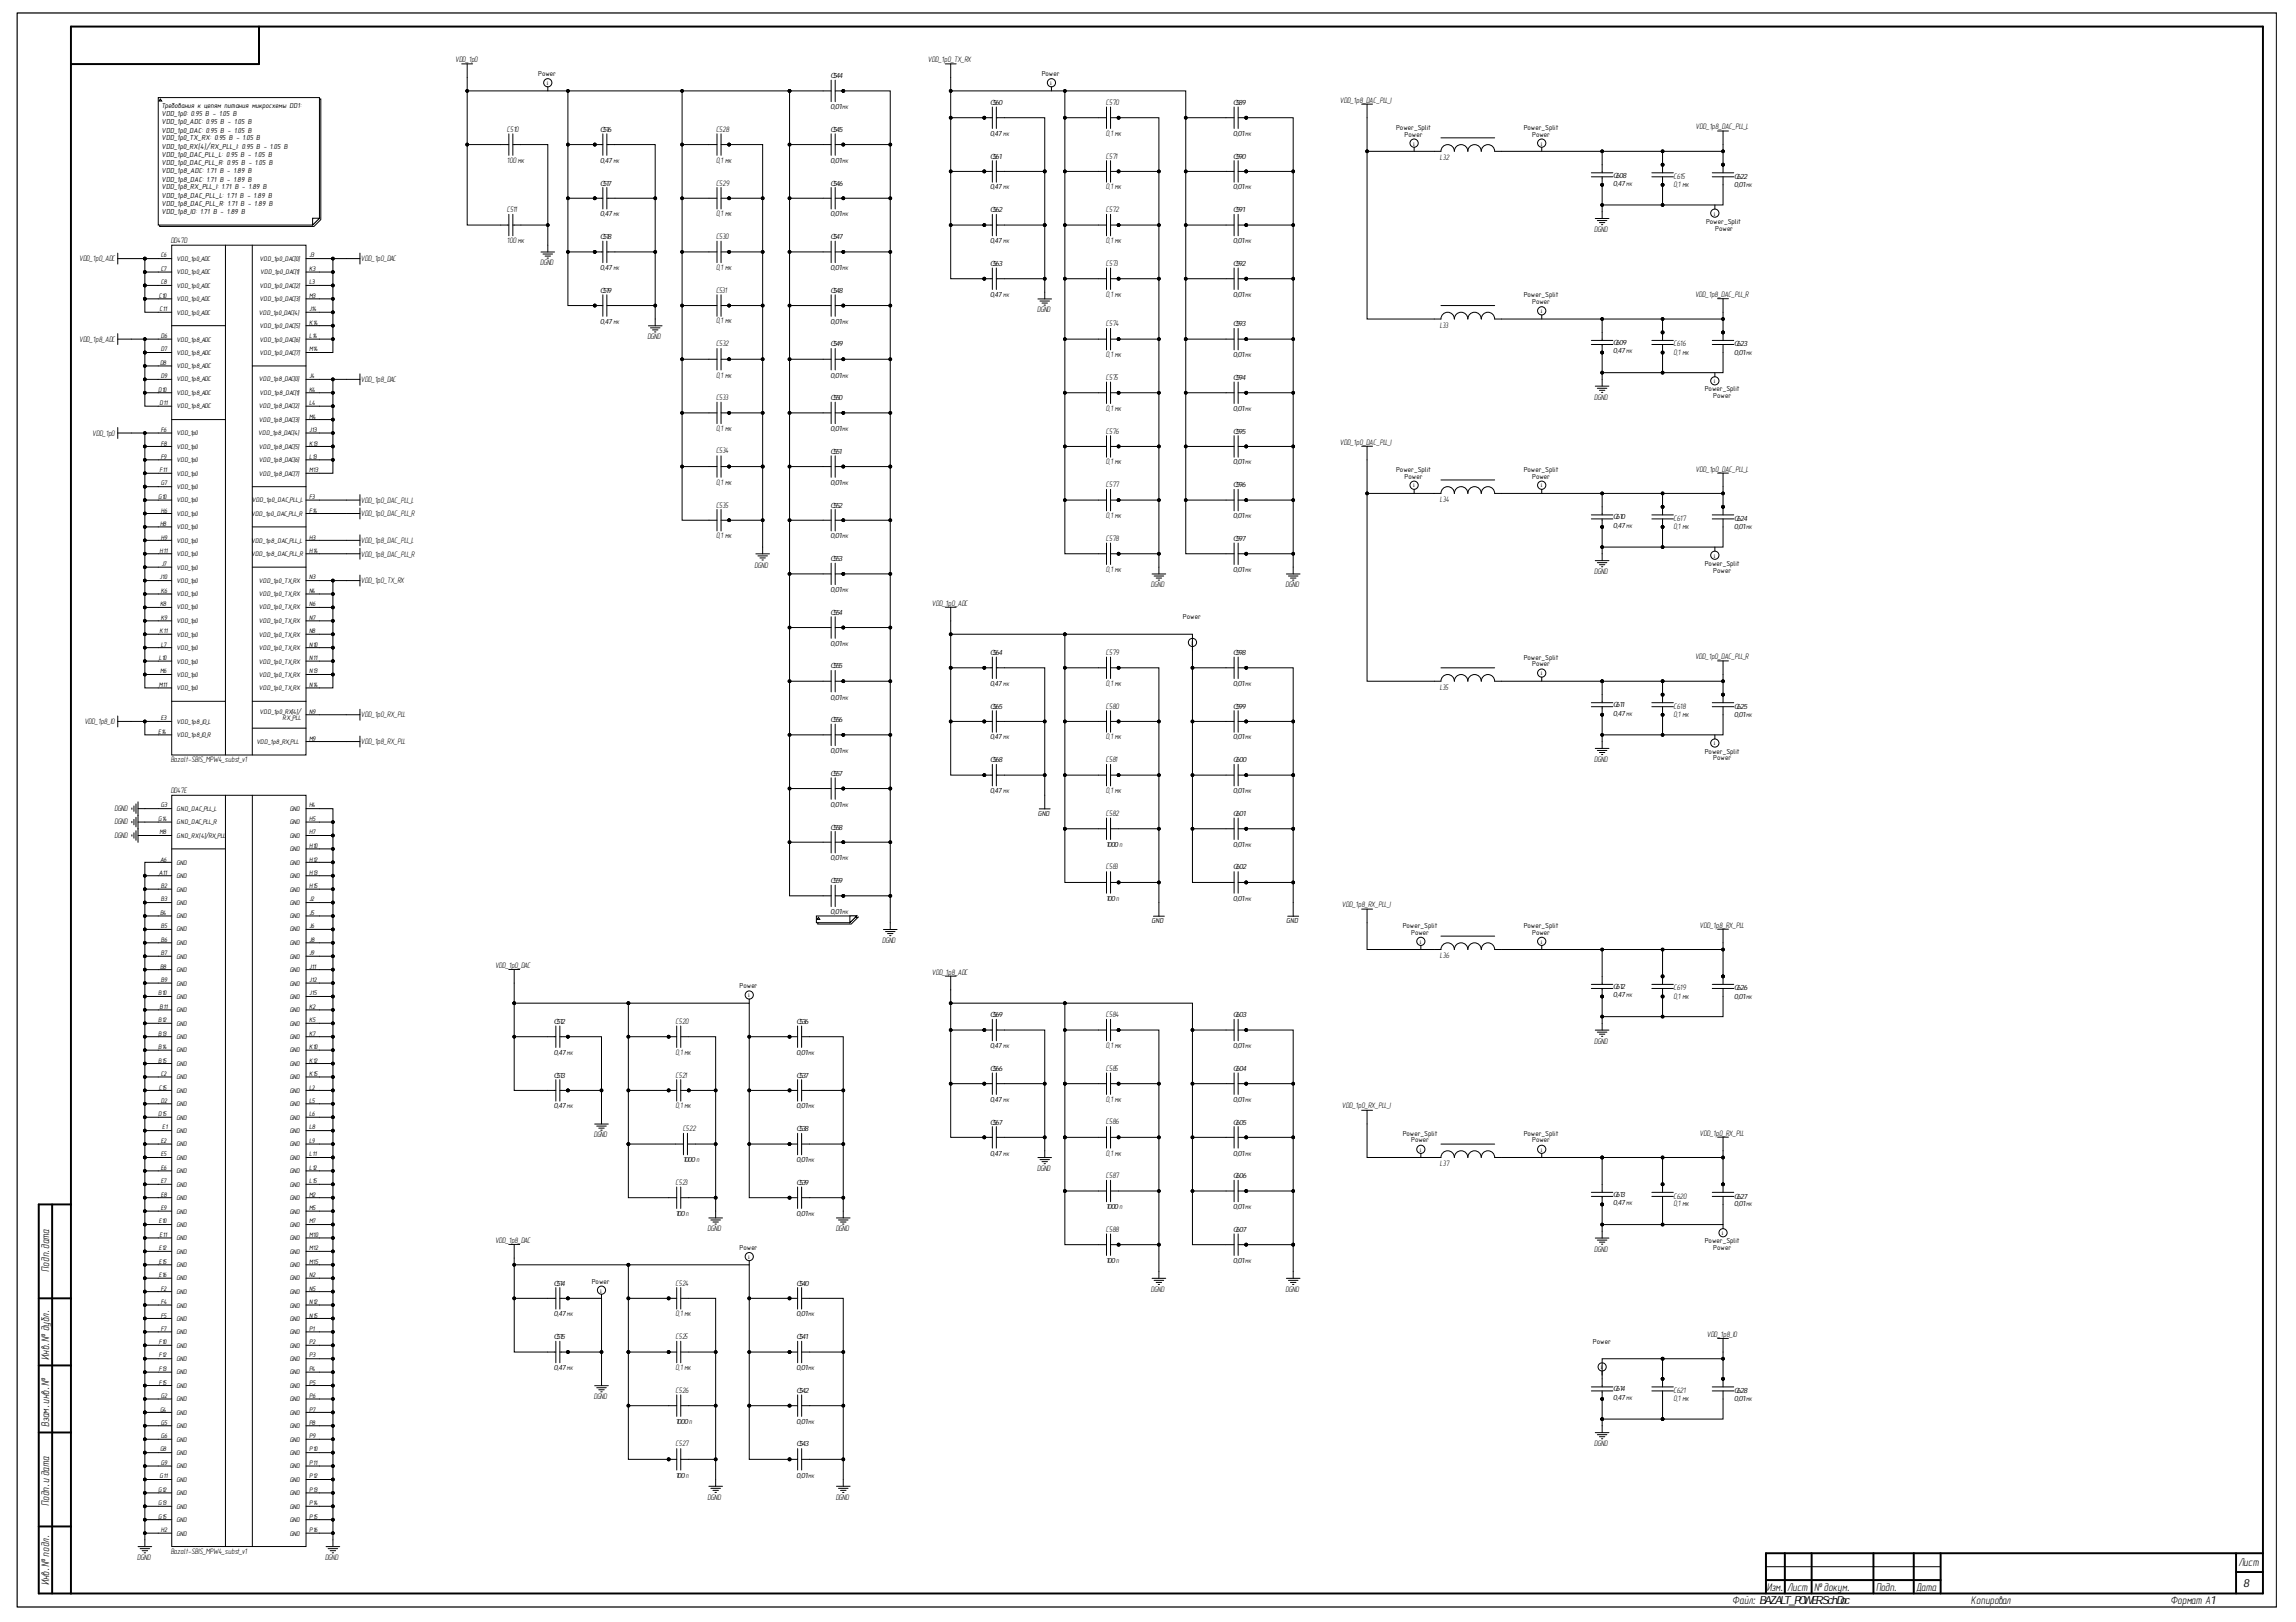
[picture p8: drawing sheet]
<svg xmlns="http://www.w3.org/2000/svg" width="297mm" height="210mm" viewBox="0 0 297 210" stroke-linecap="round" stroke-linejoin="round" font-family="sans-serif">
<defs><g id="words">
<g font-size="1.5">
<text x="6.3" y="164.6" transform="rotate(-90 6.3 164.6)">Подп.дата</text>
<text x="6.3" y="176" transform="rotate(-90 6.3 176)">Инв.№ дубл.</text>
<text x="6.3" y="184.7" transform="rotate(-90 6.3 184.7)">Взам.инв.№</text>
<text x="6.3" y="194.9" transform="rotate(-90 6.3 194.9)">Подп.и дата</text>
<text x="289.6" y="202.7">Лист</text>
<text x="6.3" y="205.2" transform="rotate(-90 6.3 205.2)">Инв.№ подл.</text>
<text x="224.1" y="207.6">Файл: BAZALT_POWER.SchDoc</text>
<text x="228.6" y="205.8">Изм.</text>
<text x="231.2" y="205.8">Лист</text>
<text x="234.7" y="205.8">№ докум.</text>
<text x="242.7" y="205.8">Подп.</text>
<text x="247.9" y="205.8">Дата</text>
<text x="255" y="207.6">Копировал</text>
<text x="280.8" y="207.6">Формат А1</text>
<text x="290.2" y="205.3">8</text>
</g>
<g font-size="1">
<text x="58.9" y="8">VDD_1p0</text>
<text x="120" y="8">VDD_1p0_TX_RX</text>
<text x="65.6" y="17.1">C510</text>
<text x="92.6" y="17.1">C528</text>
<text x="143.1" y="17.6">0,1 мк</text>
<text x="143.1" y="13.5">C570</text>
<text x="173.3" y="13.3">VDD_1p8_DAC_PLL_I</text>
<text x="219.4" y="16.7">VDD_1p8_DAC_PLL_L</text>
<text x="65.6" y="21.1">100 мк</text>
<text x="92.6" y="21.1">0,1 мк</text>
<text x="143.1" y="20.5">C571</text>
<text x="186.3" y="20.7">L32</text>
<text x="216.5" y="23.2">C615</text>
<text x="65.6" y="27.5">C511</text>
<text x="92.6" y="28">0,1 мк</text>
<text x="92.6" y="24">C529</text>
<text x="143.1" y="24.5">0,1 мк</text>
<text x="143.1" y="27.5">C572</text>
<text x="216.5" y="24.2">0,1 мк</text>
<text x="10.2" y="33.8">VDD_1p0_ADC</text>
<text x="22.1" y="31.4">DD47D</text>
<text x="46.7" y="33.8">VDD_1p0_DAC</text>
<text x="65.6" y="31.4">100 мк</text>
<text x="69.9" y="34.3">DGND</text>
<text x="92.6" y="34.9">0,1 мк</text>
<text x="92.6" y="30.9">C530</text>
<text x="143.1" y="31.4">0,1 мк</text>
<text x="143.1" y="34.4">C573</text>
<text x="206.3" y="30">DGND</text>
<text x="92.6" y="41.8">0,1 мк</text>
<text x="92.6" y="37.9">C531</text>
<text x="134.2" y="40.4">DGND</text>
<text x="143.1" y="38.4">0,1 мк</text>
<text x="219.3" y="38.5">VDD_1p8_DAC_PLL_R</text>
<text x="10.2" y="44.2">VDD_1p8_ADC</text>
<text x="83.8" y="43.9">DGND</text>
<text x="92.6" y="44.8">C532</text>
<text x="143.1" y="46.2">0,1 мк</text>
<text x="143.1" y="42.2">C574</text>
<text x="186.3" y="42.4">L33</text>
<text x="216.5" y="45.9">0,1 мк</text>
<text x="216.5" y="44.8">C616</text>
<text x="46.7" y="49.5">VDD_1p8_DAC</text>
<text x="92.6" y="48.9">0,1 мк</text>
<text x="92.6" y="51.7">C533</text>
<text x="143.1" y="53.2">0,1 мк</text>
<text x="143.1" y="49.2">C575</text>
<text x="206.3" y="51.7">DGND</text>
<text x="11.9" y="56.4">VDD_1p0</text>
<text x="92.6" y="55.8">0,1 мк</text>
<text x="92.6" y="58.7">C534</text>
<text x="143.1" y="56.1">C576</text>
<text x="173.3" y="57.6">VDD_1p0_DAC_PLL_I</text>
<text x="46.7" y="65.1">VDD_1p0_DAC_PLL_L</text>
<text x="92.6" y="62.7">0,1 мк</text>
<text x="92.6" y="65.7">C535</text>
<text x="143.1" y="60.1">0,1 мк</text>
<text x="143.1" y="63.1">C577</text>
<text x="186.3" y="65">L34</text>
<text x="219.4" y="61">VDD_1p0_DAC_PLL_L</text>
<text x="46.7" y="70.2">VDD_1p8_DAC_PLL_L</text>
<text x="46.7" y="66.8">VDD_1p0_DAC_PLL_R</text>
<text x="92.6" y="69.7">0,1 мк</text>
<text x="143.1" y="67">0,1 мк</text>
<text x="143.1" y="70">C578</text>
<text x="216.5" y="68.5">0,1 мк</text>
<text x="216.5" y="67.4">C617</text>
<text x="46.7" y="72">VDD_1p8_DAC_PLL_R</text>
<text x="46.7" y="75.5">VDD_1p0_TX_RX</text>
<text x="97.6" y="73.5">DGND</text>
<text x="143.1" y="74">0,1 мк</text>
<text x="148.9" y="76">DGND</text>
<text x="166.3" y="76">DGND</text>
<text x="206.3" y="74.3">DGND</text>
<text x="120.6" y="78.4">VDD_1p0_ADC</text>
<text x="143.1" y="88.8">0,1 мк</text>
<text x="143.1" y="84.8">C579</text>
<text x="186.3" y="89.3">L35</text>
<text x="219.3" y="85.3">VDD_1p0_DAC_PLL_R</text>
<text x="10.9" y="93.7">VDD_1p8_IO</text>
<text x="46.7" y="92.8">VDD_1p0_RX_PLL</text>
<text x="143.1" y="95.7">0,1 мк</text>
<text x="143.1" y="91.7">C580</text>
<text x="216.5" y="92.7">0,1 мк</text>
<text x="216.5" y="91.7">C618</text>
<text x="22.1" y="98.6">Bazalt-SBIS_MPW4_subst_v1</text>
<text x="46.7" y="96.3">VDD_1p8_RX_PLL</text>
<text x="143.1" y="98.6">C581</text>
<text x="206.3" y="98.6">DGND</text>
<text x="14.8" y="105">DGND</text>
<text x="14.8" y="106.7">DGND</text>
<text x="22.1" y="102.6">DD47E</text>
<text x="143.1" y="102.6">0,1 мк</text>
<text x="143.1" y="105.6">C582</text>
<text x="14.8" y="108.5">DGND</text>
<text x="143.1" y="112.5">C583</text>
<text x="173.6" y="117.4">VDD_1p8_RX_PLL_I</text>
<text x="64" y="125.3">VDD_1p0_DAC</text>
<text x="114.1" y="122.1">DGND</text>
<text x="186.3" y="124">L36</text>
<text x="219.9" y="120">VDD_1p8_RX_PLL</text>
<text x="120.6" y="126.1">VDD_1p8_ADC</text>
<text x="143.1" y="131.6">C584</text>
<text x="216.5" y="129.2">0,1 мк</text>
<text x="216.5" y="128.2">C619</text>
<text x="87.4" y="136.5">0,1 мк</text>
<text x="87.4" y="132.5">C520</text>
<text x="143.1" y="135.7">0,1 мк</text>
<text x="206.3" y="135.1">DGND</text>
<text x="87.4" y="143.4">0,1 мк</text>
<text x="87.4" y="139.5">C521</text>
<text x="143.1" y="142.6">0,1 мк</text>
<text x="143.1" y="138.5">C585</text>
<text x="173.6" y="143.4">VDD_1p0_RX_PLL_I</text>
<text x="76.8" y="147.2">DGND</text>
<text x="88.3" y="146.4">C522</text>
<text x="143.1" y="149.5">0,1 мк</text>
<text x="143.1" y="145.5">C586</text>
<text x="219.9" y="147">VDD_1p0_RX_PLL</text>
<text x="87.4" y="153.3">C523</text>
<text x="134.2" y="151.6">DGND</text>
<text x="143.1" y="152.5">C587</text>
<text x="186.3" y="150.9">L37</text>
<text x="216.5" y="155.1">C620</text>
<text x="64" y="160.9">VDD_1p8_DAC</text>
<text x="91.5" y="159.3">DGND</text>
<text x="108.1" y="159.3">DGND</text>
<text x="143.1" y="159.4">C588</text>
<text x="206.3" y="162">DGND</text>
<text x="216.5" y="156.1">0,1 мк</text>
<text x="87.4" y="166.4">C524</text>
<text x="148.9" y="167.2">DGND</text>
<text x="166.3" y="167.2">DGND</text>
<text x="87.4" y="170.3">0,1 мк</text>
<text x="87.4" y="173.3">C525</text>
<text x="220.8" y="173">VDD_1p8_IO</text>
<text x="87.4" y="177.3">0,1 мк</text>
<text x="76.8" y="181.1">DGND</text>
<text x="87.4" y="180.2">C526</text>
<text x="216.5" y="181.3">0,1 мк</text>
<text x="216.5" y="180.2">C621</text>
<text x="87.4" y="187.2">C527</text>
<text x="206.3" y="187.2">DGND</text>
<text x="91.5" y="194.1">DGND</text>
<text x="108.1" y="194.1">DGND</text>
<text x="17.8" y="201.9">DGND</text>
<text x="22.1" y="201.1">Bazalt-SBIS_MPW4_subst_v1</text>
<text x="42" y="201.9">DGND</text>
</g>
<g font-size=".9">
<text x="69.6" y="9.9">Power</text>
<text x="107.4" y="10.1">C544</text>
<text x="134.8" y="9.9">Power</text>
<text x="20.9" y="14">Требования к цепям питания микросхемы DD1:</text>
<text x="20.9" y="15.1">VDD_1p0: 0.95 В - 1.05 В</text>
<text x="20.9" y="16.1">VDD_1p0_ADC: 0.95 В - 1.05 В</text>
<text x="20.9" y="17.2">VDD_1p0_DAC: 0.95 В - 1.05 В</text>
<text x="77.7" y="17.1">C516</text>
<text x="107.4" y="14.1">0,01мк</text>
<text x="107.4" y="17.1">C545</text>
<text x="128.1" y="17.6">0,47мк</text>
<text x="128.1" y="13.6">C560</text>
<text x="159.6" y="17.6">0,01мк</text>
<text x="159.6" y="13.6">C589</text>
<text x="180.6" y="16.8">Power_Split</text>
<text x="181.7" y="17.7">Power</text>
<text x="197.1" y="16.8">Power_Split</text>
<text x="198.2" y="17.7">Power</text>
<text x="20.9" y="18.2">VDD_1p0_TX_RX: 0.95 В - 1.05 В</text>
<text x="20.9" y="19.3">VDD_1p0_RX[4]/RX_PLL_I: 0.95 В - 1.05 В</text>
<text x="20.9" y="20.3">VDD_1p0_DAC_PLL_L: 0.95 В - 1.05 В</text>
<text x="20.9" y="21.4">VDD_1p0_DAC_PLL_R: 0.95 В - 1.05 В</text>
<text x="20.9" y="22.4">VDD_1p8_ADC: 1.71 В - 1.89 В</text>
<text x="20.9" y="23.5">VDD_1p8_DAC: 1.71 В - 1.89 В</text>
<text x="77.7" y="21.1">0,47мк</text>
<text x="107.4" y="21.1">0,01мк</text>
<text x="128.1" y="20.5">C561</text>
<text x="159.6" y="20.5">C590</text>
<text x="208.7" y="23">C608</text>
<text x="224.4" y="23.2">C622</text>
<text x="20.9" y="24.5">VDD_1p8_RX_PLL_I: 1.71 В - 1.89 В</text>
<text x="20.9" y="25.6">VDD_1p8_DAC_PLL_L: 1.71 В - 1.89 В</text>
<text x="20.9" y="26.6">VDD_1p8_DAC_PLL_R: 1.71 В - 1.89 В</text>
<text x="20.9" y="27.7">VDD_1p8_IO: 1.71 В - 1.89 В</text>
<text x="77.7" y="28">0,47мк</text>
<text x="77.7" y="24">C517</text>
<text x="107.4" y="28">0,01мк</text>
<text x="107.4" y="24">C546</text>
<text x="128.1" y="27.5">C562</text>
<text x="128.1" y="24.5">0,47мк</text>
<text x="159.6" y="24.5">0,01мк</text>
<text x="159.6" y="27.5">C591</text>
<text x="208.7" y="24">0,47мк</text>
<text x="220.7" y="29">Power_Split</text>
<text x="221.9" y="29.8">Power</text>
<text x="224.4" y="24.2">0,01мк</text>
<text x="20.8" y="33.3">C6</text>
<text x="20.8" y="35.1">C7</text>
<text x="22.8" y="33.7">VDD_1p0_ADC</text>
<text x="22.8" y="35.5">VDD_1p0_ADC</text>
<text x="33.6" y="33.7">VDD_1p0_DAC[0]</text>
<text x="33.7" y="35.5">VDD_1p0_DAC[1]</text>
<text x="40" y="33.3">J3</text>
<text x="40" y="35.1">K3</text>
<text x="77.7" y="34.9">0,47мк</text>
<text x="77.7" y="30.9">C518</text>
<text x="107.4" y="34.9">0,01мк</text>
<text x="107.4" y="30.9">C547</text>
<text x="128.1" y="31.4">0,47мк</text>
<text x="128.1" y="34.4">C563</text>
<text x="159.6" y="31.4">0,01мк</text>
<text x="159.6" y="34.4">C592</text>
<text x="20.6" y="38.5">C10</text>
<text x="20.6" y="40.2">C11</text>
<text x="20.8" y="36.8">C8</text>
<text x="22.8" y="37.3">VDD_1p0_ADC</text>
<text x="22.8" y="39">VDD_1p0_ADC</text>
<text x="22.8" y="40.7">VDD_1p0_ADC</text>
<text x="33.5" y="40.7">VDD_1p0_DAC[4]</text>
<text x="33.6" y="37.3">VDD_1p0_DAC[2]</text>
<text x="33.6" y="39">VDD_1p0_DAC[3]</text>
<text x="40" y="36.8">L3</text>
<text x="40" y="38.5">M3</text>
<text x="40" y="40.2">J14</text>
<text x="77.7" y="41.9">0,47мк</text>
<text x="77.7" y="37.9">C519</text>
<text x="107.4" y="41.9">0,01мк</text>
<text x="107.4" y="37.9">C548</text>
<text x="128.1" y="38.5">0,47мк</text>
<text x="159.6" y="38.5">0,01мк</text>
<text x="197.1" y="38.5">Power_Split</text>
<text x="198.2" y="39.4">Power</text>
<text x="20.7" y="47.3">D8</text>
<text x="20.8" y="43.7">D6</text>
<text x="20.8" y="45.5">D7</text>
<text x="22.8" y="44.2">VDD_1p8_ADC</text>
<text x="22.8" y="45.9">VDD_1p8_ADC</text>
<text x="22.8" y="47.7">VDD_1p8_ADC</text>
<text x="33.6" y="42.4">VDD_1p0_DAC[5]</text>
<text x="33.6" y="44.2">VDD_1p0_DAC[6]</text>
<text x="33.6" y="45.9">VDD_1p0_DAC[7]</text>
<text x="40" y="42">K14</text>
<text x="40" y="43.7">L14</text>
<text x="40" y="45.5">M14</text>
<text x="107.4" y="44.8">C549</text>
<text x="159.6" y="46.2">0,01мк</text>
<text x="159.6" y="42.2">C593</text>
<text x="208.7" y="45.7">0,47мк</text>
<text x="208.7" y="44.6">C609</text>
<text x="224.4" y="45.9">0,01мк</text>
<text x="224.4" y="44.8">C623</text>
<text x="20.5" y="50.7">D10</text>
<text x="20.6" y="52.4">D11</text>
<text x="20.8" y="48.9">D9</text>
<text x="22.8" y="49.4">VDD_1p8_ADC</text>
<text x="22.8" y="51.1">VDD_1p8_ADC</text>
<text x="22.8" y="52.8">VDD_1p8_ADC</text>
<text x="33.5" y="49.4">VDD_1p8_DAC[0]</text>
<text x="33.5" y="52.8">VDD_1p8_DAC[2]</text>
<text x="33.6" y="51.1">VDD_1p8_DAC[1]</text>
<text x="40" y="48.9">J4</text>
<text x="40" y="50.7">K4</text>
<text x="40" y="52.4">L4</text>
<text x="107.4" y="48.9">0,01мк</text>
<text x="107.4" y="51.7">C550</text>
<text x="159.6" y="53.2">0,01мк</text>
<text x="159.6" y="49.2">C594</text>
<text x="220.6" y="50.6">Power_Split</text>
<text x="221.7" y="51.6">Power</text>
<text x="20.8" y="55.9">F6</text>
<text x="20.8" y="57.7">F8</text>
<text x="20.8" y="59.3">F9</text>
<text x="22.8" y="56.3">VDD_1p0</text>
<text x="22.8" y="58.1">VDD_1p0</text>
<text x="22.8" y="59.9">VDD_1p0</text>
<text x="33.4" y="56.3">VDD_1p8_DAC[4]</text>
<text x="33.5" y="54.6">VDD_1p8_DAC[3]</text>
<text x="33.5" y="58.1">VDD_1p8_DAC[5]</text>
<text x="33.5" y="59.9">VDD_1p8_DAC[6]</text>
<text x="40" y="54.2">M4</text>
<text x="40" y="55.9">J13</text>
<text x="40" y="57.7">K13</text>
<text x="40" y="59.3">L13</text>
<text x="107.4" y="55.8">0,01мк</text>
<text x="107.4" y="58.8">C551</text>
<text x="159.6" y="56.1">C595</text>
<text x="20.5" y="64.6">G10</text>
<text x="20.6" y="61.1">F11</text>
<text x="20.8" y="62.8">G7</text>
<text x="22.8" y="61.5">VDD_1p0</text>
<text x="22.8" y="63.3">VDD_1p0</text>
<text x="22.8" y="65">VDD_1p0</text>
<text x="32.6" y="65">VDD_1p0_DAC_PLL_L</text>
<text x="33.5" y="61.5">VDD_1p8_DAC[7]</text>
<text x="40" y="64.6">F3</text>
<text x="40" y="61.1">M13</text>
<text x="107.4" y="62.7">0,01мк</text>
<text x="107.4" y="65.7">C552</text>
<text x="159.6" y="60.1">0,01мк</text>
<text x="159.6" y="63.1">C596</text>
<text x="180.6" y="61">Power_Split</text>
<text x="181.7" y="62">Power</text>
<text x="197.1" y="61">Power_Split</text>
<text x="198.2" y="62">Power</text>
<text x="20.6" y="71.5">H11</text>
<text x="20.7" y="68">H8</text>
<text x="20.8" y="66.4">H6</text>
<text x="20.8" y="69.8">H9</text>
<text x="22.8" y="66.8">VDD_1p0</text>
<text x="22.8" y="68.5">VDD_1p0</text>
<text x="22.8" y="70.2">VDD_1p0</text>
<text x="22.8" y="71.9">VDD_1p0</text>
<text x="32.5" y="66.8">VDD_1p0_DAC_PLL_R</text>
<text x="32.5" y="70.2">VDD_1p8_DAC_PLL_L</text>
<text x="32.5" y="71.9">VDD_1p8_DAC_PLL_R</text>
<text x="40" y="66.4">F14</text>
<text x="40" y="69.8">H3</text>
<text x="40" y="71.5">H14</text>
<text x="107.4" y="69.7">0,01мк</text>
<text x="159.6" y="67">0,01мк</text>
<text x="159.6" y="70">C597</text>
<text x="208.7" y="68.3">0,47мк</text>
<text x="208.7" y="67.2">C610</text>
<text x="224.4" y="68.5">0,01мк</text>
<text x="224.4" y="67.4">C624</text>
<text x="20.6" y="75">J10</text>
<text x="20.8" y="76.8">K6</text>
<text x="20.9" y="73.3">J7</text>
<text x="22.8" y="73.7">VDD_1p0</text>
<text x="22.8" y="75.4">VDD_1p0</text>
<text x="22.8" y="77.2">VDD_1p0</text>
<text x="33.5" y="77.2">VDD_1p0_TX_RX</text>
<text x="33.5" y="75.4">VDD_1p0_TX_RX</text>
<text x="40" y="76.8">N4</text>
<text x="40" y="75">N3</text>
<text x="107.4" y="76.6">0,01мк</text>
<text x="107.4" y="72.6">C553</text>
<text x="159.6" y="74.1">0,01мк</text>
<text x="220.6" y="73.2">Power_Split</text>
<text x="221.7" y="74.1">Power</text>
<text x="20.6" y="81.9">K11</text>
<text x="20.7" y="78.4">K8</text>
<text x="20.8" y="80.2">K9</text>
<text x="20.8" y="83.7">L7</text>
<text x="22.8" y="78.9">VDD_1p0</text>
<text x="22.8" y="80.6">VDD_1p0</text>
<text x="22.8" y="82.4">VDD_1p0</text>
<text x="33.5" y="78.9">VDD_1p0_TX_RX</text>
<text x="33.5" y="80.6">VDD_1p0_TX_RX</text>
<text x="33.5" y="82.4">VDD_1p0_TX_RX</text>
<text x="40" y="78.4">N6</text>
<text x="40" y="80.2">N7</text>
<text x="40" y="81.9">N8</text>
<text x="40" y="83.7">N10</text>
<text x="107.4" y="83.6">0,01мк</text>
<text x="107.4" y="79.5">C554</text>
<text x="153" y="80.1">Power</text>
<text x="20.6" y="85.4">L10</text>
<text x="20.6" y="88.9">M11</text>
<text x="20.7" y="87.2">M6</text>
<text x="22.8" y="84.1">VDD_1p0</text>
<text x="22.8" y="85.9">VDD_1p0</text>
<text x="22.8" y="87.6">VDD_1p0</text>
<text x="22.8" y="89.4">VDD_1p0</text>
<text x="33.5" y="84.1">VDD_1p0_TX_RX</text>
<text x="33.5" y="85.9">VDD_1p0_TX_RX</text>
<text x="33.5" y="87.6">VDD_1p0_TX_RX</text>
<text x="33.5" y="89.4">VDD_1p0_TX_RX</text>
<text x="40" y="85.4">N11</text>
<text x="40" y="87.2">N13</text>
<text x="40" y="88.9">N14</text>
<text x="107.4" y="86.5">C555</text>
<text x="128.1" y="88.8">0,47мк</text>
<text x="128.1" y="84.8">C564</text>
<text x="159.6" y="88.8">0,01мк</text>
<text x="159.6" y="84.8">C598</text>
<text x="197.1" y="85.4">Power_Split</text>
<text x="198.2" y="86.2">Power</text>
<text x="20.5" y="94.9">E14</text>
<text x="20.8" y="93.2">E3</text>
<text x="22.8" y="93.7">VDD_1p8_IO_L</text>
<text x="22.8" y="95.4">VDD_1p8_IO_R</text>
<text x="33.6" y="92.4">VDD_1p0_RX[4]/</text>
<text x="36.5" y="93.2">RX_PLL</text>
<text x="40" y="95.9">M9</text>
<text x="40" y="92.4">N9</text>
<text x="107.4" y="90.5">0,01мк</text>
<text x="107.4" y="93.4">C556</text>
<text x="128.1" y="95.7">0,47мк</text>
<text x="128.1" y="91.7">C565</text>
<text x="159.6" y="95.7">0,01мк</text>
<text x="159.6" y="91.7">C599</text>
<text x="208.7" y="92.6">0,47мк</text>
<text x="208.7" y="91.5">C611</text>
<text x="224.4" y="92.8">0,01мк</text>
<text x="224.4" y="91.7">C625</text>
<text x="33.2" y="96.3">VDD_1p8_RX_PLL</text>
<text x="107.4" y="97.5">0,01мк</text>
<text x="107.4" y="100.4">C557</text>
<text x="128.1" y="98.6">C568</text>
<text x="159.6" y="98.6">C600</text>
<text x="220.6" y="97.6">Power_Split</text>
<text x="221.7" y="98.4">Power</text>
<text x="20.5" y="106.3">G14</text>
<text x="20.6" y="107.9">M8</text>
<text x="20.8" y="104.5">G3</text>
<text x="22.8" y="105">GND_DAC_PLL_L</text>
<text x="22.8" y="106.7">GND_DAC_PLL_R</text>
<text x="37.5" y="105">GND</text>
<text x="37.5" y="106.7">GND</text>
<text x="40" y="104.5">H4</text>
<text x="40" y="107.9">H7</text>
<text x="40" y="106.3">H5</text>
<text x="107.4" y="104.4">0,01мк</text>
<text x="107.4" y="107.4">C558</text>
<text x="128.1" y="102.6">0,47мк</text>
<text x="134.3" y="105.6">GND</text>
<text x="159.6" y="102.6">0,01мк</text>
<text x="159.6" y="105.6">C601</text>
<text x="20.6" y="113.2">A11</text>
<text x="20.7" y="111.5">A6</text>
<text x="22.8" y="111.9">GND</text>
<text x="22.8" y="113.6">GND</text>
<text x="22.8" y="108.5">GND_RX[4]/RX_PLL</text>
<text x="37.5" y="108.5">GND</text>
<text x="37.5" y="110.1">GND</text>
<text x="37.5" y="111.9">GND</text>
<text x="37.5" y="113.6">GND</text>
<text x="40" y="109.7">H10</text>
<text x="40" y="111.5">H12</text>
<text x="40" y="113.2">H13</text>
<text x="107.4" y="111.3">0,01мк</text>
<text x="143.1" y="109.6">1000п</text>
<text x="159.6" y="109.6">0,01мк</text>
<text x="159.6" y="112.5">C602</text>
<text x="20.7" y="118.4">B4</text>
<text x="20.8" y="116.7">B3</text>
<text x="20.8" y="115">B2</text>
<text x="22.8" y="117.1">GND</text>
<text x="22.8" y="115.4">GND</text>
<text x="22.8" y="118.9">GND</text>
<text x="37.5" y="115.4">GND</text>
<text x="37.5" y="118.9">GND</text>
<text x="37.5" y="117.1">GND</text>
<text x="40" y="115">H15</text>
<text x="40" y="118.4">J5</text>
<text x="40" y="116.7">J2</text>
<text x="107.4" y="118.3">0,01мк</text>
<text x="107.4" y="114.3">C559</text>
<text x="143.1" y="116.6">100п</text>
<text x="149" y="119.4">GND</text>
<text x="159.6" y="116.6">0,01мк</text>
<text x="166.4" y="119.4">GND</text>
<text x="20.7" y="125.4">B8</text>
<text x="20.8" y="120.1">B5</text>
<text x="20.8" y="121.9">B6</text>
<text x="20.8" y="123.6">B7</text>
<text x="22.8" y="120.5">GND</text>
<text x="22.8" y="122.3">GND</text>
<text x="22.8" y="125.8">GND</text>
<text x="22.8" y="124.1">GND</text>
<text x="37.5" y="120.5">GND</text>
<text x="37.5" y="122.3">GND</text>
<text x="37.5" y="124.1">GND</text>
<text x="37.5" y="125.8">GND</text>
<text x="40" y="120.1">J6</text>
<text x="40" y="121.9">J8</text>
<text x="40" y="123.6">J9</text>
<text x="40" y="125.4">J11</text>
<text x="181.5" y="120.1">Power_Split</text>
<text x="182.6" y="121">Power</text>
<text x="197.1" y="120.1">Power_Split</text>
<text x="198.2" y="121">Power</text>
<text x="20.5" y="128.8">B10</text>
<text x="20.6" y="130.5">B11</text>
<text x="20.8" y="127.1">B9</text>
<text x="22.8" y="129.2">GND</text>
<text x="22.8" y="127.6">GND</text>
<text x="22.8" y="131">GND</text>
<text x="37.5" y="127.6">GND</text>
<text x="37.5" y="129.2">GND</text>
<text x="37.5" y="131">GND</text>
<text x="40" y="127.1">J12</text>
<text x="40" y="128.8">J15</text>
<text x="40" y="130.5">K2</text>
<text x="95.7" y="127.9">Power</text>
<text x="128.1" y="131.6">C569</text>
<text x="159.6" y="131.6">C603</text>
<text x="208.7" y="129.1">0,47мк</text>
<text x="208.7" y="128">C612</text>
<text x="224.4" y="129.2">0,01мк</text>
<text x="224.4" y="128.2">C626</text>
<text x="20.5" y="134.1">B13</text>
<text x="20.5" y="137.5">B15</text>
<text x="20.5" y="132.3">B12</text>
<text x="20.5" y="135.8">B14</text>
<text x="22.8" y="134.5">GND</text>
<text x="22.8" y="138">GND</text>
<text x="22.8" y="132.7">GND</text>
<text x="22.8" y="136.2">GND</text>
<text x="37.5" y="138">GND</text>
<text x="37.5" y="132.7">GND</text>
<text x="37.5" y="134.5">GND</text>
<text x="37.5" y="136.2">GND</text>
<text x="40" y="137.5">K12</text>
<text x="40" y="132.3">K5</text>
<text x="40" y="134.1">K7</text>
<text x="40" y="135.8">K10</text>
<text x="71.7" y="136.5">0,47мк</text>
<text x="71.7" y="132.5">C512</text>
<text x="103" y="136.5">0,01мк</text>
<text x="103" y="132.5">C536</text>
<text x="128.1" y="135.7">0,47мк</text>
<text x="159.6" y="135.7">0,01мк</text>
<text x="20.6" y="141">C15</text>
<text x="20.8" y="139.2">C2</text>
<text x="20.8" y="142.7">D2</text>
<text x="22.8" y="139.6">GND</text>
<text x="22.8" y="143.1">GND</text>
<text x="22.8" y="141.4">GND</text>
<text x="37.5" y="143.1">GND</text>
<text x="37.5" y="139.6">GND</text>
<text x="37.5" y="141.4">GND</text>
<text x="40" y="142.7">L5</text>
<text x="40" y="139.2">K15</text>
<text x="40" y="141">L2</text>
<text x="71.7" y="143.4">0,47мк</text>
<text x="71.7" y="139.5">C513</text>
<text x="103" y="143.4">0,01мк</text>
<text x="103" y="139.5">C537</text>
<text x="128.1" y="142.6">0,47мк</text>
<text x="128.1" y="138.5">C566</text>
<text x="159.6" y="142.6">0,01мк</text>
<text x="159.6" y="138.5">C604</text>
<text x="20.5" y="144.5">D15</text>
<text x="20.8" y="147.9">E2</text>
<text x="20.8" y="149.6">E5</text>
<text x="21" y="146.2">E1</text>
<text x="22.8" y="144.9">GND</text>
<text x="22.8" y="146.7">GND</text>
<text x="22.8" y="148.4">GND</text>
<text x="37.5" y="144.9">GND</text>
<text x="37.5" y="146.7">GND</text>
<text x="37.5" y="148.4">GND</text>
<text x="40" y="144.5">L6</text>
<text x="40" y="146.2">L8</text>
<text x="40" y="147.9">L9</text>
<text x="40" y="149.6">L11</text>
<text x="103" y="146.4">C538</text>
<text x="128.1" y="149.5">0,47мк</text>
<text x="128.1" y="145.6">C567</text>
<text x="159.6" y="149.5">0,01мк</text>
<text x="159.6" y="145.6">C605</text>
<text x="181.5" y="147">Power_Split</text>
<text x="182.6" y="147.8">Power</text>
<text x="197.1" y="147">Power_Split</text>
<text x="198.2" y="147.8">Power</text>
<text x="20.8" y="151.4">E6</text>
<text x="20.8" y="153.1">E7</text>
<text x="20.8" y="154.9">E8</text>
<text x="22.8" y="150.1">GND</text>
<text x="22.8" y="151.8">GND</text>
<text x="22.8" y="153.6">GND</text>
<text x="22.8" y="155.3">GND</text>
<text x="37.5" y="153.6">GND</text>
<text x="37.5" y="150.1">GND</text>
<text x="37.5" y="151.8">GND</text>
<text x="37.5" y="155.3">GND</text>
<text x="40" y="153.1">L15</text>
<text x="40" y="151.4">L12</text>
<text x="40" y="154.9">M2</text>
<text x="88.3" y="150.4">1000п</text>
<text x="103" y="150.4">0,01мк</text>
<text x="103" y="153.3">C539</text>
<text x="159.6" y="152.5">C606</text>
<text x="208.7" y="156">0,47мк</text>
<text x="208.7" y="154.9">C613</text>
<text x="224.4" y="155.1">C627</text>
<text x="20.6" y="158.3">E10</text>
<text x="20.6" y="161.8">E12</text>
<text x="20.6" y="160.1">E11</text>
<text x="20.8" y="156.6">E9</text>
<text x="22.8" y="157.1">GND</text>
<text x="22.8" y="158.7">GND</text>
<text x="22.8" y="160.5">GND</text>
<text x="37.5" y="157.1">GND</text>
<text x="37.5" y="158.7">GND</text>
<text x="37.5" y="160.5">GND</text>
<text x="40" y="161.8">M12</text>
<text x="40" y="156.6">M5</text>
<text x="40" y="158.3">M7</text>
<text x="40" y="160.1">M10</text>
<text x="87.4" y="157.3">100п</text>
<text x="95.7" y="161.8">Power</text>
<text x="103" y="157.3">0,01мк</text>
<text x="143.1" y="156.5">1000п</text>
<text x="159.6" y="156.5">0,01мк</text>
<text x="159.6" y="159.4">C607</text>
<text x="220.6" y="160.9">Power_Split</text>
<text x="221.7" y="161.8">Power</text>
<text x="224.4" y="156.1">0,01мк</text>
<text x="20.6" y="163.6">E15</text>
<text x="20.6" y="165.3">E16</text>
<text x="20.8" y="167">F2</text>
<text x="22.8" y="167.5">GND</text>
<text x="22.8" y="162.2">GND</text>
<text x="22.8" y="164">GND</text>
<text x="22.8" y="165.7">GND</text>
<text x="37.5" y="162.2">GND</text>
<text x="37.5" y="165.7">GND</text>
<text x="37.5" y="164">GND</text>
<text x="37.5" y="167.5">GND</text>
<text x="40" y="165.3">N2</text>
<text x="40" y="163.6">M15</text>
<text x="40" y="167">N5</text>
<text x="71.7" y="166.4">C514</text>
<text x="76.6" y="166.1">Power</text>
<text x="103" y="166.4">C540</text>
<text x="143.1" y="163.4">100п</text>
<text x="159.6" y="163.4">0,01мк</text>
<text x="20.6" y="174">F10</text>
<text x="20.8" y="170.5">F5</text>
<text x="20.8" y="168.7">F4</text>
<text x="20.8" y="172.2">F7</text>
<text x="22.8" y="170.9">GND</text>
<text x="22.8" y="169.2">GND</text>
<text x="22.8" y="172.7">GND</text>
<text x="37.5" y="169.2">GND</text>
<text x="37.5" y="170.9">GND</text>
<text x="37.5" y="172.7">GND</text>
<text x="40" y="168.7">N12</text>
<text x="40" y="170.5">N15</text>
<text x="40" y="172.2">P1</text>
<text x="40" y="174">P2</text>
<text x="71.7" y="170.3">0,47мк</text>
<text x="71.7" y="173.3">C515</text>
<text x="103" y="170.3">0,01мк</text>
<text x="103" y="173.3">C541</text>
<text x="206.1" y="174">Power</text>
<text x="20.6" y="177.4">F13</text>
<text x="20.6" y="175.7">F12</text>
<text x="20.6" y="179.2">F15</text>
<text x="22.8" y="174.4">GND</text>
<text x="22.8" y="177.9">GND</text>
<text x="22.8" y="176.2">GND</text>
<text x="22.8" y="179.6">GND</text>
<text x="37.5" y="174.4">GND</text>
<text x="37.5" y="176.2">GND</text>
<text x="37.5" y="177.9">GND</text>
<text x="37.5" y="179.6">GND</text>
<text x="40" y="175.7">P3</text>
<text x="40" y="177.4">P4</text>
<text x="40" y="179.2">P5</text>
<text x="71.7" y="177.3">0,47мк</text>
<text x="103" y="177.3">0,01мк</text>
<text x="20.7" y="182.7">G4</text>
<text x="20.8" y="180.9">G2</text>
<text x="20.8" y="184.4">G5</text>
<text x="22.8" y="181.3">GND</text>
<text x="22.8" y="183.1">GND</text>
<text x="22.8" y="184.8">GND</text>
<text x="37.5" y="181.3">GND</text>
<text x="37.5" y="183.1">GND</text>
<text x="37.5" y="184.8">GND</text>
<text x="40" y="180.9">P6</text>
<text x="40" y="182.7">P7</text>
<text x="40" y="184.4">P8</text>
<text x="87.4" y="184.3">1000п</text>
<text x="103" y="184.3">0,01мк</text>
<text x="103" y="180.2">C542</text>
<text x="208.7" y="181.1">0,47мк</text>
<text x="208.7" y="180.1">C614</text>
<text x="224.4" y="181.3">0,01мк</text>
<text x="224.4" y="180.3">C628</text>
<text x="20.6" y="191.3">G11</text>
<text x="20.7" y="187.8">G8</text>
<text x="20.8" y="186.1">G6</text>
<text x="20.8" y="189.6">G9</text>
<text x="22.8" y="186.6">GND</text>
<text x="22.8" y="188.3">GND</text>
<text x="22.8" y="190">GND</text>
<text x="22.8" y="191.8">GND</text>
<text x="37.5" y="186.6">GND</text>
<text x="37.5" y="188.3">GND</text>
<text x="37.5" y="190">GND</text>
<text x="37.5" y="191.8">GND</text>
<text x="40" y="186.1">P9</text>
<text x="40" y="187.8">P10</text>
<text x="40" y="189.6">P11</text>
<text x="40" y="191.3">P12</text>
<text x="87.4" y="191.2">100п</text>
<text x="103" y="191.2">0,01мк</text>
<text x="103" y="187.2">C543</text>
<text x="20.5" y="196.5">G15</text>
<text x="20.5" y="194.8">G13</text>
<text x="20.5" y="193.1">G12</text>
<text x="22.8" y="197">GND</text>
<text x="22.8" y="195.3">GND</text>
<text x="22.8" y="193.5">GND</text>
<text x="37.5" y="193.5">GND</text>
<text x="37.5" y="195.3">GND</text>
<text x="37.5" y="197">GND</text>
<text x="40" y="193.1">P13</text>
<text x="40" y="194.8">P14</text>
<text x="40" y="196.5">P15</text>
<text x="20.8" y="198.2">H2</text>
<text x="22.8" y="198.7">GND</text>
<text x="37.5" y="198.7">GND</text>
<text x="40" y="198.2">P16</text>
</g>
<g font-size=".8">
<text x="70.7" y="11">i</text>
<text x="135.9" y="11">i</text>
<text x="182.8" y="18.9">i</text>
<text x="199.3" y="18.9">i</text>
<text x="221.7" y="27.9">i</text>
<text x="199.3" y="40.5">i</text>
<text x="221.7" y="49.5">i</text>
<text x="182.8" y="63.1">i</text>
<text x="199.3" y="63.1">i</text>
<text x="221.7" y="72.2">i</text>
<text x="154.1" y="83.4">i</text>
<text x="199.3" y="87.4">i</text>
<text x="221.7" y="96.5">i</text>
<text x="183.7" y="122.1">i</text>
<text x="199.3" y="122.1">i</text>
<text x="96.8" y="129.1">i</text>
<text x="183.7" y="149">i</text>
<text x="199.3" y="149">i</text>
<text x="222.8" y="159.8">i</text>
<text x="77.7" y="167.3">i</text>
<text x="96.8" y="162.9">i</text>
<text x="207.1" y="177.2">i</text>
</g>
</g></defs>
<g fill="none" stroke="#000" stroke-width=".13">
<path d="M2.2 1.7h292.3v206.2h-292.3zM59.7 8.3h1.4M60.4 8.3v3.5h41.7M60.4 11.8v17.3h5.4M60.4 18.7h5.4M65.8 17.3v2.8M66.3 18.7h4.6v13.9M66.3 17.3v2.8M70.9 11.2v.6M73.5 11.8v6.9h4.5M73.5 18.7v7h4.5M78 17.3v2.8"/>
<path d="M78.5 18.7h6.3v23.5M78.5 17.3v2.8M88.2 11.8v6.9M92.8 18.7h-4.6v27.8h4.6M92.8 17.3v2.8M93.3 18.7h5.4v7h-5.4M93.3 17.3v2.8M102.1 11.8v34.7h5.4M102.1 18.7h5.4M102.1 11.8h5.4M107.5 10.4v2.8M107.5 17.3v2.8"/>
<path d="M108.1 18.7h7.1M108.1 11.8h7.1v13.9M108.1 10.4v2.8M108.1 17.3v2.8M122.3 8.3h1.4M123 11.8v10.4h5.4M123 15.2h5.4M123 8.3v3.5h30.4v24.3h6.3M128.4 13.8v2.8M128.9 15.2h6.3v7M128.9 13.8v2.8M136 11.2v.6"/>
<path d="M137.8 11.8v24.3h5.4M137.8 15.2h5.4M143.2 13.8v2.8M143.7 15.2h6.2v28.7M143.7 13.8v2.8M153.4 15.2h6.3M159.7 13.8v2.8M160.2 15.2h7.1v28.7M160.2 13.8v2.8M176.2 13.5h1.4M176.9 13.5v27.8h9.5a.87 .87 0 0 1 .9-.9 .87 .87 0 0 1 .9 .9 .87 .87 0 0 1 .8-.9 .87 .87 0 0 1 .9 .9 .87 .87 0 0 1 .9-.9 .87 .87 0 0 1 .8 .9 .87 .87 0 0 1 .9-.9 .87 .87 0 0 1 .9 .9h13.9M183 19.1v.5"/>
<path d="M186.4 17.8h7M199.5 19.1v.5M207.3 19.6v2.8M215.1 19.6v2.8M222.2 17h1.4M222.9 17v2.6h-29.5a.87 .87 0 0 0-.9-.9 .87 .87 0 0 0-.9 .9 .87 .87 0 0 0-.8-.9 .87 .87 0 0 0-.9 .9 .87 .87 0 0 0-.9-.9 .87 .87 0 0 0-.8 .9 .87 .87 0 0 0-.9-.9 .87 .87 0 0 0-.9 .9h-9.5M222.9 19.6v2.8M15.2 32.8v1.4M15.2 33.5h7M18.7 38.7v1.7h3.5M18.7 35.2h3.5M18.7 36.9h3.5"/>
<path d="M18.7 38.7h3.5M18.7 33.5v5.2M22.2 31.7h17.4v66h-17.4zM29.2 31.7v66M32.6 31.7v66M39.6 33.5h7M43.1 33.5v1.7h-3.5M43.1 35.2v1.7h-3.5M43.1 38.7v1.7h-3.5M43.1 36.9v1.8h-3.5M46.6 32.8v1.4M65.8 27.7v2.8"/>
<path d="M66.3 29.1h4.6M66.3 27.7v2.8M70 32.6h1.7M70.3 32.9h1.2M70.5 33.1h.7M70.8 33.4h.2M73.5 25.7v6.9h4.5M73.5 32.6v6.9h4.5M78 24.3v2.7M78 31.2v2.8M78 38.2v2.7M78.5 24.3v2.7"/>
<path d="M78.5 31.2v2.8M78.5 38.2v2.7M78.5 25.7h6.3M78.5 32.6h6.3M78.5 39.5h6.3M88.2 25.7h4.6M88.2 32.6h4.6M88.2 39.5h4.6M92.8 24.3v2.7M92.8 31.2v2.8M92.8 38.2v2.7M93.3 39.5h5.4"/>
<path d="M93.3 32.6h5.4M93.3 24.3v2.7M93.3 31.2v2.8M93.3 38.2v2.7M98.7 25.7v34.7M102.1 25.7h5.4M102.1 32.6h5.4M102.1 39.5h5.4M107.5 24.3v2.7M107.5 31.2v2.8M107.5 38.2v2.7M108.1 39.5h7.1"/>
<path d="M108.1 32.6h7.1M108.1 25.7h7.1v27.7M108.1 24.3v2.7M108.1 31.2v2.8M108.1 38.2v2.7M123 22.2v13.9h5.4M123 29.1h5.4M128.4 20.8v2.8M128.4 27.7v2.8M128.4 34.7v2.8M128.9 36.1h6.3v2.6M128.9 20.8v2.8"/>
<path d="M128.9 27.7v2.8M128.9 34.7v2.8M128.9 22.2h6.3M128.9 29.1h6.3M134.3 38.7h1.7M134.5 39h1.3M134.8 39.2h.7M135.1 39.5h.1M135.2 22.2v13.9M137.8 36.1v28.6h5.4M137.8 22.2h5.4M137.8 29.1h5.4"/>
<path d="M143.2 20.8v2.8M143.2 27.7v2.8M143.2 34.7v2.8M143.7 36.1h6.2M143.7 29.1h6.2M143.7 22.2h6.2M143.7 20.8v2.8M143.7 27.7v2.8M143.7 34.7v2.8M153.4 22.2h6.3M153.4 29.1h6.3M153.4 36.1v7.8"/>
<path d="M159.7 20.8v2.8M159.7 27.7v2.8M159.7 34.7v2.8M160.2 36.1h7.1M160.2 29.1h7.1M160.2 22.2h7.1M160.2 20.8v2.8M160.2 27.7v2.8M160.2 34.7v2.8M186.4 39.5h7M205.9 22.4h2.8M205.9 22.9h2.8"/>
<path d="M206.4 28.3h1.8M206.6 28.5h1.3M206.9 28.8h.7M207.2 29.1h.2M207.3 22.9v5.4M207.3 26.5h7.8M213.7 22.4h2.8M213.7 22.9h2.8M215.1 22.9v3.6h7.8v-3.6M221.5 22.4h2.8M221.5 22.9h2.8M221.9 26.5v.6"/>
<path d="M222.2 38.7h1.4M222.9 38.7v2.6M15.2 56h7M15.2 43.9h7M15.2 43.2v1.4M15.2 55.3v1.4M18.7 56v7M18.7 49.1v3.5h3.5M18.7 50.8h3.5M18.7 57.8h3.5M18.7 45.6h3.5M18.7 59.5h3.5"/>
<path d="M18.7 43.9v3.5M22.2 47.4h-3.5v1.7h3.5M22.2 42.1h7M22.2 54.3h7M32.6 47.4h7M39.6 49.1h7M43.1 50.8v1.8h-3.5M43.1 52.6v1.7h-3.5M43.1 54.3v1.7h-3.5M43.1 56v1.8h-3.5M43.1 57.8v1.7h-3.5M43.1 59.5v1.7h-3.5"/>
<path d="M43.1 40.4v1.7h-3.5M43.1 42.1v1.8h-3.5M43.1 43.9v1.7h-3.5M43.1 49.1v1.7h-3.5M46.6 48.4v1.4M83.9 42.2h1.7M84.2 42.4h1.2M84.4 42.7h.7M84.7 43h.2M88.2 46.5v20.8h4.6M88.2 53.4h4.6M92.8 45.1v2.8"/>
<path d="M92.8 52v2.8M92.8 59v2.8M93.3 53.4h5.4M93.3 46.5h5.4M93.3 45.1v2.8M93.3 52v2.8M93.3 59v2.8M102.1 46.5v6.9h5.4M102.1 53.4v20.9h5.4M107.5 45.1v2.8M107.5 52v2.8M107.5 59v2.8"/>
<path d="M108.1 53.4h7.1v7M108.1 46.5h7.1M108.1 45.1v2.8M108.1 52v2.8M108.1 59v2.8M137.8 43.9h5.4M137.8 50.8h5.4M137.8 57.8h5.4M143.2 42.5v2.8M143.2 49.4v2.8M143.2 56.4v2.8M143.7 43.9h6.2v6.9h-6.2"/>
<path d="M143.7 57.8h6.2M143.7 42.5v2.8M143.7 49.4v2.8M143.7 56.4v2.8M149.9 50.8v23.5M153.4 43.9v13.9M153.4 43.9h6.3M153.4 50.8h6.3M159.7 57.8h-6.3v6.9h6.3M159.7 42.5v2.8M159.7 49.4v2.8M159.7 56.4v2.8"/>
<path d="M160.2 57.8h7.1M160.2 50.8h7.1M160.2 43.9h7.1v30.4M160.2 42.5v2.8M160.2 49.4v2.8M160.2 56.4v2.8M176.2 57.7h1.4M176.9 57.7v6.2h9.5a.87 .87 0 0 1 .9-.9 .87 .87 0 0 1 .9 .9 .87 .87 0 0 1 .8-.9 .87 .87 0 0 1 .9 .9 .87 .87 0 0 1 .9-.9 .87 .87 0 0 1 .8 .9 .87 .87 0 0 1 .9-.9 .87 .87 0 0 1 .9 .9h13.9M199.5 40.8v.5M205.9 44.1h2.8M205.9 44.6h2.8M206.4 50h1.8"/>
<path d="M206.6 50.2h1.3M206.9 50.5h.7M207.2 50.8h.2M207.3 44.1v-2.8h15.6v2.8M207.3 44.6v5.4M213.7 44.1h2.8M213.7 44.6h2.8M215.1 41.3v2.8M215.1 44.6v3.6M221.5 44.1h2.8M221.5 44.6h2.8M221.9 48.2v.6"/>
<path d="M222.9 44.6v3.6h-15.6M18.7 64.7v24.3h3.5M18.7 78.6h3.5M18.7 69.9h3.5M18.7 64.7h3.5M18.7 71.7h3.5M18.7 66.5h3.5M18.7 75.1h3.5M18.7 61.2h3.5M18.7 63h3.5M18.7 68.2h3.5M18.7 73.4h3.5"/>
<path d="M18.7 76.9h3.5M18.7 63v1.7M32.6 63h7M32.6 68.2h7M32.6 73.4h7M39.6 75.1h7M39.6 78.6h3.5M39.6 69.9h7M39.6 64.7h7M39.6 71.7h7M39.6 66.5h7M39.6 76.9h3.5"/>
<path d="M43.1 75.1v13.9h-3.5M46.6 64v1.4M46.6 65.7v1.5M46.6 69.2v1.4M46.6 71v1.4M46.6 74.4v1.4M88.2 60.4h4.6M92.8 65.9v2.8M93.3 60.4h5.4M93.3 65.9v2.8M97.8 71.7h1.7M98.1 71.9h1.2"/>
<path d="M98.3 72.2h.7M98.6 72.5h.2M98.7 60.4v6.9h-5.4M98.7 67.3v4.4M102.1 74.3v6.9h5.4M102.1 60.4h5.4M102.1 67.3h5.4M107.5 65.9v2.8M107.5 72.9v2.8M107.5 79.8v2.8M108.1 74.3h7.1M108.1 67.3h7.1"/>
<path d="M108.1 60.4h7.1M108.1 65.9v2.8M108.1 72.9v2.8M108.1 79.8v2.8M115.2 60.4v41.6M122.3 78.6h1.4M123 78.6v3.5h14.8M137.8 64.7v7h5.4M143.2 63.3v2.8M143.2 70.3v2.8M143.7 64.7h6.2M143.7 71.7h6.2"/>
<path d="M143.7 63.3v2.8M143.7 70.3v2.8M149 74.3h1.8M149.3 74.5h1.2M149.6 74.8h.7M149.8 75.1h.2M153.4 64.7v7h6.3M159.7 63.3v2.8M159.7 70.3v2.8M160.2 64.7h7.1M160.2 71.7h7.1M160.2 63.3v2.8"/>
<path d="M160.2 70.3v2.8M166.4 74.3h1.8M166.7 74.5h1.2M167 74.8h.7M167.2 75.1h.2M176.9 63.9v24.3h9.5a.87 .87 0 0 1 .9-.9 .87 .87 0 0 1 .9 .9 .87 .87 0 0 1 .8-.9 .87 .87 0 0 1 .9 .9 .87 .87 0 0 1 .9-.9 .87 .87 0 0 1 .8 .9 .87 .87 0 0 1 .9-.9 .87 .87 0 0 1 .9 .9h21.7M183 63.3v.6M186.4 62.1h7M199.5 63.3v.6M205.9 66.6h2.8M205.9 67.2h2.8M206.4 72.6h1.8"/>
<path d="M206.6 72.8h1.3M206.9 73.1h.7M207.2 73.3h.2M207.3 66.6v-2.7h15.6v2.7M207.3 67.2v5.4M213.7 66.6h2.8M213.7 67.2h2.8M215.1 63.9v2.7M215.1 67.2v3.6M221.5 66.6h2.8M221.5 67.2h2.8M221.9 70.8v.5"/>
<path d="M222.2 61.2h1.4M222.9 67.2v3.6h-15.6M222.9 61.2v2.7M15.2 92.7v1.4M15.2 93.4h3.5M18.7 80.3h3.5M18.7 82.1h3.5M18.7 83.8h3.5M18.7 85.6h3.5M18.7 87.3h3.5M22.2 93.4h-3.5v1.7h3.5M22.2 90.8h7"/>
<path d="M32.6 90.8h7M32.6 94.2h7M39.6 96h7M39.6 92.5h7M39.6 80.3h3.5M39.6 82.1h3.5M39.6 83.8h3.5M39.6 85.6h3.5M39.6 87.3h3.5M46.6 91.8v1.4M46.6 95.3v1.4M102.1 81.2v7h5.4"/>
<path d="M102.1 88.2v13.8h5.4M102.1 95.1h5.4M107.5 86.8v2.7M107.5 93.7v2.8M108.1 95.1h7.1M108.1 88.2h7.1M108.1 81.2h7.1M108.1 86.8v2.7M108.1 93.7v2.8M123 93.4v6.9h5.4M123 86.4v7h5.4M123 86.4h5.4"/>
<path d="M123 82.1v4.3M128.4 85v2.8M128.4 92v2.8M128.4 98.9v2.8M128.9 86.4h6.3v18.3M128.9 93.4h6.3M128.9 85v2.8M128.9 92v2.8M128.9 98.9v2.8M137.8 82.1v18.2h5.4M137.8 82.1h16.5v25.2h5.4M137.8 93.4h5.4"/>
<path d="M137.8 86.4h5.4M143.2 85v2.8M143.2 92v2.8M143.2 98.9v2.8M143.7 93.4h6.2M143.7 86.4h6.2v32.2M143.7 85v2.8M143.7 92v2.8M143.7 98.9v2.8M154.3 93.4h5.4M154.3 86.4h5.4M154.3 83.7v.5"/>
<path d="M159.7 85v2.8M159.7 92v2.8M159.7 98.9v2.8M160.2 93.4h7.1M160.2 86.4h7.1v13.9M160.2 85v2.8M160.2 92v2.8M160.2 98.9v2.8M186.4 86.4h7M199.5 87.6v.6M205.9 90.9h2.8M205.9 91.5h2.8"/>
<path d="M206.4 96.9h1.8M206.6 97.1h1.3M206.9 97.4h.7M207.2 97.6h.2M207.3 91.5v5.4M207.3 88.2v2.7M213.7 90.9h2.8M213.7 91.5h2.8M215 92.4h.2v.2h-.2zM215 95h.2v.2h-.2zM215.1 88.2v2.7M215.1 91.5v3.6"/>
<path d="M221.5 90.9h2.8M221.5 91.5h2.8M221.9 95.1v.5M222.2 85.5h1.4M222.9 85.5v2.7h-7.8M222.9 88.2v2.7M222.9 91.5v3.6h-15.6M17.1 104.6v.1M17.1 106.3v.2M17.1 108v.2M17.3 104.3v.7M17.3 106v.7"/>
<path d="M17.3 107.8v.7M17.6 104v1.3M17.6 105.8v1.2M17.6 107.5v1.2M17.9 104.6h4.3M17.9 108.1h4.3M17.9 106.4h4.3M17.9 103.8v5.2M18.7 113.3h3.5M18.7 116.8h3.5M18.7 115.1h3.5M18.7 118.5h3.5"/>
<path d="M22.2 111.6h-3.5v26M22.2 109.9h7M22.2 102.9h17.4v97.2h-17.4zM29.2 102.9v97.2M32.6 102.9v97.2M39.6 111.6h3.5M39.6 113.3h3.5M39.6 116.8h3.5M39.6 115.1h3.5M39.6 118.5h3.5M39.6 104.6h1.7M39.6 108.1h3.5"/>
<path d="M39.6 109.9h3.5M39.6 106.4h3.5M41.3 104.7h1.8v95.4M102.1 102v13.9h5.4M102.1 109h5.4M107.5 100.7v2.7M107.5 107.6v2.8M107.5 114.5v2.8M108.1 115.9h7.1M108.1 109h7.1M108.1 102h7.1M108.1 100.7v2.7"/>
<path d="M108.1 107.6v2.8M108.1 114.5v2.8M115.2 102v18.3M128.9 100.3h6.3M134.5 104.7h1.4M137.8 107.3v6.9h5.4M137.8 107.3h5.4M137.8 100.3v7M143.2 105.9v2.7M143.2 112.8v2.8M143.7 114.2h6.2M143.7 100.3h6.2"/>
<path d="M143.7 105.9v2.7M143.7 112.8v2.8M143.7 107.3h6.2M149.2 118.6h1.4M154.3 107.3v6.9h5.4M154.3 100.3h5.4M159.7 105.9v2.7M159.7 112.8v2.8M160.2 114.2h7.1M160.2 107.3h7.1M160.2 100.3h7.1M160.2 105.9v2.7"/>
<path d="M160.2 112.8v2.8M166.6 118.6h1.4M167.3 107.3v11.3M167.3 100.3v7M176.2 117.6h1.4M176.9 117.6v5.3h9.5a.87 .87 0 0 1 .9-.9 .87 .87 0 0 1 .9 .9 .87 .87 0 0 1 .8-.9 .87 .87 0 0 1 .9 .9 .87 .87 0 0 1 .9-.9 .87 .87 0 0 1 .8 .9 .87 .87 0 0 1 .9-.9 .87 .87 0 0 1 .9 .9h21.7v4.5M18.7 134.2h3.5M18.7 120.3h3.5M18.7 122h3.5M18.7 125.5h3.5M18.7 123.7h3.5M18.7 129h3.5"/>
<path d="M18.7 127.2h3.5M18.7 139.4h3.5M18.7 130.7h3.5M18.7 132.4h3.5M18.7 135.9h3.5M22.2 137.6h-3.5v12.2M39.6 134.2h3.5M39.6 120.3h3.5M39.6 122h3.5M39.6 125.5h3.5M39.6 123.7h3.5M39.6 129h3.5"/>
<path d="M39.6 137.6h3.5M39.6 127.2h3.5M39.6 139.4h3.5M39.6 130.7h3.5M39.6 132.4h3.5M39.6 135.9h3.5M65.8 125.5h1.4M66.5 129.8v11.3h5.4M66.5 125.5v4.3M66.5 134.2h5.4M66.5 129.8h14.8M71.9 132.8v2.8"/>
<path d="M71.9 139.7v2.8M72.4 134.2h5.4v11.3M72.4 132.8v2.8M72.4 139.7v2.8M81.3 129.8h15.6v4.4M81.3 129.8v4.4M87.5 134.2h-6.2v13.9M87.5 132.8v2.8M87.5 139.7v2.8M88.1 134.2h4.5v20.8h-4.5M88.1 132.8v2.8M88.1 139.7v2.8"/>
<path d="M96.9 129.3v.5M103.2 134.2h-6.3v20.8h6.3M103.2 132.8v2.8M103.2 139.7v2.8M103.7 134.2h5.4v20.8h-5.4M103.7 132.8v2.8M103.7 139.7v2.8M114.3 120.3h1.8M114.6 120.6h1.2M114.8 120.8h.7M115.1 121.1h.2M122.3 126.3h1.4"/>
<path d="M123 126.3v3.5h14.8M123 133.3v6.9h5.4M123 129.8v3.5h5.4M128.4 131.9v2.8M128.4 138.8v2.8M128.9 133.3h6.3v16.5M128.9 131.9v2.8M128.9 138.8v2.8M137.8 129.8h16.5v3.5h5.4M137.8 129.8v3.5M143.2 133.3h-5.4v6.9M143.2 131.9v2.8"/>
<path d="M143.2 138.8v2.8M143.7 133.3h6.2v32.1M143.7 131.9v2.8M143.7 138.8v2.8M154.3 133.3v20.8h5.4M159.7 131.9v2.8M159.7 138.8v2.8M160.2 133.3h7.1v27.8M160.2 131.9v2.8M160.2 138.8v2.8M183.8 122.3v.6M186.4 121.1h7"/>
<path d="M199.5 122.3v.6M205.9 127.4h2.8M205.9 127.9h2.8M206.4 133.3h1.8M206.6 133.6h1.3M206.9 133.8h.7M207.2 134.1h.2M207.3 127.9v3.7M207.3 122.9v4.5M213.7 127.4h2.8M213.7 127.9h2.8M215 122.8h.2v.2h-.2z"/>
<path d="M215 131.4h.2v.3h-.2zM215.1 122.9h7.8v4.5M215.1 127.9v3.7M221.5 127.4h2.8M221.5 127.9h2.8M222.2 120.2h1.4M222.8 122.8h.2v.2h-.2zM222.9 127.9v3.7h-15.6v1.7M222.9 120.2v2.7M18.7 149.8v33M18.7 141.1h3.5M18.7 148.1h3.5"/>
<path d="M18.7 155h3.5M18.7 149.8h3.5M18.7 142.8h3.5M18.7 144.6h3.5M18.7 146.3h3.5M18.7 151.5h3.5M18.7 153.3h3.5M18.7 156.7h3.5M18.7 158.5h3.5M39.6 141.1h3.5M39.6 148.1h3.5M39.6 155h3.5"/>
<path d="M39.6 149.8h3.5M39.6 142.8h3.5M39.6 144.6h3.5M39.6 146.3h3.5M39.6 151.5h3.5M39.6 153.3h3.5M39.6 156.7h3.5M39.6 158.5h3.5M72.4 141.1h5.4M76.9 145.5h1.8M77.2 145.7h1.2M77.5 146h.7"/>
<path d="M77.7 146.3h.2M81.3 141.1h6.2M81.3 148.1v6.9h6.2M81.3 148.1h7.1M87.5 153.6v2.8M88.1 141.1h4.5M88.1 153.6v2.8M88.4 146.7v2.7M88.9 146.7v2.7M88.9 148.1h3.7M91.7 157.6h1.8M92 157.9h1.2"/>
<path d="M92.2 158.1h.7M92.5 158.4h.2M92.6 155v2.6M96.9 141.1h6.3M96.9 148.1h6.3M103.2 146.7v2.7M103.2 153.6v2.8M103.7 146.7v2.7M103.7 153.6v2.8M103.7 141.1h5.4M103.7 148.1h5.4M108.2 157.6h1.8"/>
<path d="M108.5 157.9h1.2M108.7 158.1h.7M109 158.4h.2M109.1 155v2.6M123 140.2v7h5.4M128.4 145.8v2.8M128.9 145.8v2.8M128.9 140.2h6.3M128.9 147.2h6.3M134.3 149.8h1.7M134.5 150.1h1.3M134.8 150.3h.7"/>
<path d="M135.1 150.6h.1M137.8 154.1v7h5.4M137.8 140.2h5.4M137.8 147.2h5.4M137.8 154.1h5.4M137.8 140.2v13.9M143.2 145.8v2.8M143.2 152.7v2.8M143.2 159.7v2.8M143.7 147.2h6.2M143.7 140.2h6.2M143.7 145.8v2.8"/>
<path d="M143.7 152.7v2.8M143.7 159.7v2.8M143.7 154.1h6.2M154.3 154.1v7h5.4M154.3 140.2h5.4M154.3 147.2h5.4M159.7 145.8v2.8M159.7 152.7v2.8M159.7 159.7v2.8M160.2 154.1h7.1M160.2 147.2h7.1M160.2 140.2h7.1"/>
<path d="M160.2 145.8v2.8M160.2 152.7v2.8M160.2 159.7v2.8M176.2 143.7h1.4M176.9 143.7v6.1h9.5a.87 .87 0 0 1 .9-.9 .87 .87 0 0 1 .9 .9 .87 .87 0 0 1 .8-.9 .87 .87 0 0 1 .9 .9 .87 .87 0 0 1 .9-.9 .87 .87 0 0 1 .8 .9 .87 .87 0 0 1 .9-.9 .87 .87 0 0 1 .9 .9h13.9M183.8 149.3v.5M186.4 148.1h7M199.5 149.3v.5M205.9 154.3h2.8M205.9 154.8h2.8M207.3 149.8h7.8v4.5M207.3 154.8v3.7h15.6v-3.7"/>
<path d="M207.3 149.8v4.5M207.3 158.5v1.7M213.7 154.3h2.8M213.7 154.8h2.8M215.1 149.8h7.8v4.5M215.1 154.8v3.7M221.5 154.3h2.8M221.5 154.8h2.8M222.2 147.2h1.4M222.9 147.2v2.6M222.9 158.5v.5M18.7 167.1h3.5"/>
<path d="M18.7 170.6h3.5M18.7 168.9h3.5M18.7 161.9h3.5M18.7 160.2h3.5M18.7 163.7h3.5M18.7 165.4h3.5M18.7 172.4h3.5M18.7 174.1h3.5M18.7 177.6h3.5M18.7 175.8h3.5M18.7 179.3h3.5M39.6 167.1h3.5"/>
<path d="M39.6 170.6h3.5M39.6 168.9h3.5M39.6 161.9h3.5M39.6 160.2h3.5M39.6 163.7h3.5M39.6 165.4h3.5M39.6 172.4h3.5M39.6 174.1h3.5M39.6 177.6h3.5M39.6 175.8h3.5M39.6 179.3h3.5M65.8 161h1.4"/>
<path d="M66.5 161v2.7h14.8M66.5 168h5.4M66.5 163.7v11.3h5.4M71.9 166.6v2.8M71.9 173.6v2.8M72.4 168h5.4v7h-5.4M72.4 166.6v2.8M72.4 173.6v2.8M76.9 179.3h1.8M77.2 179.6h1.2M77.5 179.9h.7M77.8 167.5v.5"/>
<path d="M77.8 175v4.3M81.3 175h6.3M81.3 163.7h15.6v4.3M81.3 175v13.9h6.3M81.3 163.7v4.3M87.5 168h-6.2v7M87.5 166.6v2.8M87.6 173.6v2.8M88.1 168h4.5v20.9h-4.5M88.1 166.6v2.8M88.1 173.6v2.8M88.1 175h4.5"/>
<path d="M96.9 175h6.3M96.9 163.1v.6M103.2 168h-6.3v13.9M103.2 166.6v2.8M103.2 173.6v2.8M103.7 168h5.4v20.9h-5.4M103.7 166.6v2.8M103.7 175h5.4M103.7 173.6v2.8M143.7 161.1h6.2M149 165.4h1.8M149.3 165.7h1.2"/>
<path d="M149.6 166h.7M149.8 166.2h.2M160.2 161.1h7.1M166.4 165.4h1.8M166.7 165.7h1.2M167 166h.7M167.2 166.2h.2M167.3 161.1v4.3M205.9 179.5h2.8M205.9 180h2.8M206.4 160.2h1.8M206.6 160.5h1.3"/>
<path d="M206.9 160.7h.7M207.2 161h.2M207.3 180v3.6M207.3 177.4v.5M213.7 179.5h2.8M213.7 180h2.8M215.1 175.8h7.8v3.7M215.1 175.8v3.7M215.1 175.8h-7.8v3.7M215.1 180v3.6M221.5 179.5h2.8M221.5 180h2.8"/>
<path d="M222.2 173.2h1.4M222.9 180v3.6h-7.8M222.9 173.2v2.6M18.7 182.8v17.3M18.7 196.7h3.5M18.7 181h3.5M18.7 182.8h3.5M18.7 186.3h3.5M18.7 188h3.5M18.7 189.7h3.5M18.7 191.5h3.5M18.7 194.9h3.5"/>
<path d="M18.7 198.4h3.5M18.7 184.5h3.5M18.7 193.2h3.5M39.6 196.7h3.5M39.6 181h3.5M39.6 182.8h3.5M39.6 186.3h3.5M39.6 188h3.5M39.6 189.7h3.5M39.6 191.5h3.5M39.6 194.9h3.5M39.6 198.4h3.5"/>
<path d="M39.6 184.5h3.5M39.6 193.2h3.5M42.9 189.6h.3v.2h-.3zM42.9 184.4h.3v.2h-.3zM77.7 180.1h.2M81.2 181.8h.2v.2h-.2zM81.3 181.9h6.3M87.6 180.5v2.8M87.6 187.5v2.7M88.1 180.5v2.8M88.1 187.5v2.7M88.1 181.9h4.5"/>
<path d="M91.7 192.3h1.8M92 192.6h1.2M92.2 192.9h.7M92.5 181.8h.2v.2h-.2zM92.5 193.1h.2M92.6 188.9v3.4M96.9 181.9h6.3M96.9 181.9v7h6.3M103.2 180.5v2.8M103.2 187.5v2.7M103.7 180.5v2.8M103.7 187.5v2.7"/>
<path d="M103.7 181.9h5.4M108.2 192.3h1.8M108.5 192.6h1.2M108.7 192.9h.8M109 181.8h.2v.2h-.2zM109 193.1h.2M109.1 188.9v3.4M206.4 185.4h1.8M206.6 185.7h1.3M206.9 185.9h.7M207.2 186.2h.2M207.3 183.6v1.8"/>
<path d="M207.3 183.6h7.8M17.9 200.1h1.7M18.1 200.4h1.3M18.4 200.7h.7M18.7 201h.1M42.2 200.1h1.8M42.4 200.4h1.3M42.7 200.7h.7M43 201h.2M228.5 202.7h22.6"/>
<circle cx="60.4" cy="11.8" r=".18"/>
<circle cx="60.4" cy="18.7" r=".18"/>
<circle cx="70.9" cy="10.7" r=".53"/>
<circle cx="73.5" cy="11.8" r=".18"/>
<circle cx="73.5" cy="18.7" r=".18"/>
<circle cx="76.9" cy="18.7" r=".18"/>
<circle cx="88.2" cy="11.8" r=".18"/>
<circle cx="88.2" cy="18.7" r=".18"/>
<circle cx="94.3" cy="18.7" r=".18"/>
<circle cx="102.1" cy="11.8" r=".18"/>
<circle cx="102.1" cy="18.7" r=".18"/>
<circle cx="109.1" cy="11.8" r=".18"/>
<circle cx="109.1" cy="18.7" r=".18"/>
<circle cx="115.2" cy="18.7" r=".18"/>
<circle cx="123" cy="11.8" r=".18"/>
<circle cx="123" cy="15.2" r=".18"/>
<circle cx="127.3" cy="15.2" r=".18"/>
<circle cx="136" cy="10.7" r=".53"/>
<circle cx="137.8" cy="11.8" r=".18"/>
<circle cx="137.8" cy="15.2" r=".18"/>
<circle cx="144.7" cy="15.2" r=".18"/>
<circle cx="153.4" cy="15.2" r=".18"/>
<circle cx="161.2" cy="15.2" r=".18"/>
<circle cx="176.9" cy="19.6" r=".18"/>
<circle cx="182.9" cy="18.5" r=".53"/>
<circle cx="199.5" cy="18.5" r=".53"/>
<circle cx="207.3" cy="19.6" r=".18"/>
<circle cx="215.1" cy="19.6" r=".18"/>
<circle cx="222.9" cy="19.6" r=".18"/>
<circle cx="18.7" cy="33.5" r=".18"/>
<circle cx="18.7" cy="36.9" r=".18"/>
<circle cx="18.7" cy="38.7" r=".18"/>
<circle cx="18.7" cy="35.2" r=".18"/>
<circle cx="43.1" cy="33.5" r=".18"/>
<circle cx="43.1" cy="36.9" r=".18"/>
<circle cx="43.1" cy="38.7" r=".18"/>
<circle cx="43.1" cy="35.2" r=".18"/>
<circle cx="70.9" cy="29.1" r=".18"/>
<circle cx="73.5" cy="25.7" r=".18"/>
<circle cx="73.5" cy="32.6" r=".18"/>
<circle cx="76.9" cy="39.5" r=".18"/>
<circle cx="76.9" cy="25.7" r=".18"/>
<circle cx="76.9" cy="32.6" r=".18"/>
<circle cx="84.8" cy="39.5" r=".18"/>
<circle cx="84.8" cy="25.7" r=".18"/>
<circle cx="84.8" cy="32.6" r=".18"/>
<circle cx="88.2" cy="39.5" r=".18"/>
<circle cx="88.2" cy="25.7" r=".18"/>
<circle cx="88.2" cy="32.6" r=".18"/>
<circle cx="94.3" cy="39.5" r=".17"/>
<circle cx="94.3" cy="25.7" r=".18"/>
<circle cx="94.3" cy="32.6" r=".18"/>
<circle cx="98.7" cy="39.5" r=".18"/>
<circle cx="98.7" cy="25.7" r=".18"/>
<circle cx="98.7" cy="32.6" r=".18"/>
<circle cx="102.1" cy="39.5" r=".18"/>
<circle cx="102.1" cy="25.7" r=".18"/>
<circle cx="102.1" cy="32.6" r=".18"/>
<circle cx="109.1" cy="39.5" r=".18"/>
<circle cx="109.1" cy="25.7" r=".18"/>
<circle cx="109.1" cy="32.6" r=".18"/>
<circle cx="115.2" cy="39.5" r=".18"/>
<circle cx="115.2" cy="25.7" r=".18"/>
<circle cx="115.2" cy="32.6" r=".18"/>
<circle cx="123" cy="29.1" r=".18"/>
<circle cx="123" cy="22.2" r=".18"/>
<circle cx="127.3" cy="29.1" r=".18"/>
<circle cx="127.3" cy="22.2" r=".18"/>
<circle cx="127.3" cy="36.1" r=".18"/>
<circle cx="135.2" cy="29.1" r=".18"/>
<circle cx="135.2" cy="22.2" r=".18"/>
<circle cx="135.2" cy="36.1" r=".18"/>
<circle cx="137.8" cy="29.1" r=".18"/>
<circle cx="137.8" cy="22.2" r=".18"/>
<circle cx="137.8" cy="36.1" r=".18"/>
<circle cx="144.7" cy="29.1" r=".18"/>
<circle cx="144.7" cy="22.2" r=".18"/>
<circle cx="144.7" cy="36.1" r=".18"/>
<circle cx="149.9" cy="29.1" r=".18"/>
<circle cx="149.9" cy="22.2" r=".18"/>
<circle cx="149.9" cy="36.1" r=".18"/>
<circle cx="153.4" cy="29.1" r=".18"/>
<circle cx="153.4" cy="22.2" r=".18"/>
<circle cx="153.4" cy="36.1" r=".18"/>
<circle cx="161.2" cy="29.1" r=".18"/>
<circle cx="161.2" cy="22.2" r=".18"/>
<circle cx="161.2" cy="36.1" r=".18"/>
<circle cx="167.3" cy="29.1" r=".18"/>
<circle cx="167.3" cy="22.2" r=".18"/>
<circle cx="167.3" cy="36.1" r=".18"/>
<circle cx="207.3" cy="23.9" r=".18"/>
<circle cx="207.3" cy="26.5" r=".18"/>
<circle cx="215.1" cy="23.9" r=".17"/>
<circle cx="215.1" cy="26.5" r=".18"/>
<circle cx="215.1" cy="21.3" r=".18"/>
<circle cx="221.8" cy="27.6" r=".53"/>
<circle cx="222.9" cy="21.3" r=".18"/>
<circle cx="18.7" cy="47.4" r=".18"/>
<circle cx="18.7" cy="56" r=".18"/>
<circle cx="18.7" cy="59.5" r=".18"/>
<circle cx="18.7" cy="45.6" r=".18"/>
<circle cx="18.7" cy="50.8" r=".18"/>
<circle cx="18.7" cy="57.8" r=".18"/>
<circle cx="18.7" cy="49.1" r=".18"/>
<circle cx="18.7" cy="43.9" r=".18"/>
<circle cx="43.1" cy="42.1" r=".18"/>
<circle cx="43.1" cy="56" r=".18"/>
<circle cx="43.1" cy="59.5" r=".18"/>
<circle cx="43.1" cy="40.4" r=".18"/>
<circle cx="43.1" cy="50.8" r=".18"/>
<circle cx="43.1" cy="54.3" r=".18"/>
<circle cx="43.1" cy="52.6" r=".18"/>
<circle cx="43.1" cy="57.8" r=".18"/>
<circle cx="43.1" cy="49.1" r=".18"/>
<circle cx="43.1" cy="43.9" r=".18"/>
<circle cx="88.2" cy="53.4" r=".18"/>
<circle cx="88.2" cy="46.5" r=".18"/>
<circle cx="94.3" cy="53.4" r=".17"/>
<circle cx="94.3" cy="46.5" r=".18"/>
<circle cx="98.7" cy="53.4" r=".18"/>
<circle cx="98.7" cy="46.5" r=".18"/>
<circle cx="102.1" cy="53.4" r=".18"/>
<circle cx="102.1" cy="46.5" r=".18"/>
<circle cx="109.1" cy="53.4" r=".18"/>
<circle cx="109.1" cy="46.5" r=".18"/>
<circle cx="115.2" cy="53.4" r=".18"/>
<circle cx="115.2" cy="46.5" r=".18"/>
<circle cx="137.8" cy="50.8" r=".18"/>
<circle cx="137.8" cy="57.8" r=".18"/>
<circle cx="137.8" cy="43.9" r=".18"/>
<circle cx="144.7" cy="50.8" r=".18"/>
<circle cx="144.7" cy="57.8" r=".18"/>
<circle cx="144.7" cy="43.9" r=".18"/>
<circle cx="149.9" cy="50.8" r=".18"/>
<circle cx="149.9" cy="57.8" r=".18"/>
<circle cx="149.9" cy="43.9" r=".18"/>
<circle cx="153.4" cy="50.8" r=".18"/>
<circle cx="153.4" cy="57.8" r=".18"/>
<circle cx="153.4" cy="43.9" r=".18"/>
<circle cx="161.2" cy="50.8" r=".18"/>
<circle cx="161.2" cy="57.8" r=".18"/>
<circle cx="161.2" cy="43.9" r=".18"/>
<circle cx="167.3" cy="50.8" r=".18"/>
<circle cx="167.3" cy="57.8" r=".18"/>
<circle cx="167.3" cy="43.9" r=".18"/>
<circle cx="199.5" cy="40.2" r=".53"/>
<circle cx="207.3" cy="45.6" r=".18"/>
<circle cx="207.3" cy="41.3" r=".18"/>
<circle cx="207.3" cy="48.2" r=".18"/>
<circle cx="215.1" cy="45.6" r=".17"/>
<circle cx="215.1" cy="41.3" r=".18"/>
<circle cx="215.1" cy="48.2" r=".18"/>
<circle cx="215.1" cy="43" r=".18"/>
<circle cx="221.8" cy="49.3" r=".53"/>
<circle cx="222.9" cy="41.3" r=".18"/>
<circle cx="222.9" cy="43" r=".18"/>
<circle cx="18.7" cy="69.9" r=".18"/>
<circle cx="18.7" cy="78.6" r=".18"/>
<circle cx="18.7" cy="64.7" r=".18"/>
<circle cx="18.7" cy="68.2" r=".18"/>
<circle cx="18.7" cy="73.4" r=".18"/>
<circle cx="18.7" cy="76.9" r=".18"/>
<circle cx="18.7" cy="63" r=".18"/>
<circle cx="18.7" cy="66.5" r=".18"/>
<circle cx="18.7" cy="71.7" r=".18"/>
<circle cx="18.7" cy="61.2" r=".18"/>
<circle cx="18.7" cy="75.1" r=".18"/>
<circle cx="43.1" cy="78.6" r=".18"/>
<circle cx="43.1" cy="76.9" r=".18"/>
<circle cx="43.1" cy="75.1" r=".18"/>
<circle cx="88.2" cy="60.4" r=".18"/>
<circle cx="94.3" cy="67.3" r=".17"/>
<circle cx="94.3" cy="60.4" r=".18"/>
<circle cx="98.7" cy="67.3" r=".18"/>
<circle cx="98.7" cy="60.4" r=".18"/>
<circle cx="102.1" cy="67.3" r=".18"/>
<circle cx="102.1" cy="60.4" r=".18"/>
<circle cx="102.1" cy="74.3" r=".18"/>
<circle cx="109.1" cy="67.3" r=".18"/>
<circle cx="109.1" cy="60.4" r=".18"/>
<circle cx="109.1" cy="74.3" r=".18"/>
<circle cx="115.2" cy="67.3" r=".18"/>
<circle cx="115.2" cy="60.4" r=".18"/>
<circle cx="115.2" cy="74.3" r=".18"/>
<circle cx="137.8" cy="64.7" r=".18"/>
<circle cx="144.7" cy="64.7" r=".18"/>
<circle cx="144.7" cy="71.7" r=".18"/>
<circle cx="149.9" cy="64.7" r=".18"/>
<circle cx="149.9" cy="71.7" r=".18"/>
<circle cx="153.4" cy="64.7" r=".18"/>
<circle cx="161.2" cy="64.7" r=".18"/>
<circle cx="161.2" cy="71.7" r=".18"/>
<circle cx="167.3" cy="64.7" r=".18"/>
<circle cx="167.3" cy="71.7" r=".18"/>
<circle cx="176.9" cy="63.9" r=".18"/>
<circle cx="182.9" cy="62.8" r=".53"/>
<circle cx="199.5" cy="62.8" r=".53"/>
<circle cx="207.3" cy="68.2" r=".18"/>
<circle cx="207.3" cy="63.9" r=".18"/>
<circle cx="207.3" cy="70.8" r=".18"/>
<circle cx="215.1" cy="68.2" r=".17"/>
<circle cx="215.1" cy="63.9" r=".18"/>
<circle cx="215.1" cy="65.6" r=".18"/>
<circle cx="215.1" cy="70.8" r=".18"/>
<circle cx="221.8" cy="71.9" r=".53"/>
<circle cx="222.9" cy="63.9" r=".18"/>
<circle cx="222.9" cy="65.6" r=".18"/>
<circle cx="18.7" cy="83.8" r=".18"/>
<circle cx="18.7" cy="93.4" r=".18"/>
<circle cx="18.7" cy="87.3" r=".18"/>
<circle cx="18.7" cy="82.1" r=".18"/>
<circle cx="18.7" cy="85.6" r=".18"/>
<circle cx="18.7" cy="80.3" r=".18"/>
<circle cx="43.1" cy="83.8" r=".18"/>
<circle cx="43.1" cy="87.3" r=".18"/>
<circle cx="43.1" cy="82.1" r=".18"/>
<circle cx="43.1" cy="85.6" r=".18"/>
<circle cx="43.1" cy="80.3" r=".18"/>
<circle cx="102.1" cy="81.2" r=".18"/>
<circle cx="102.1" cy="95.1" r=".18"/>
<circle cx="102.1" cy="88.2" r=".18"/>
<circle cx="109.1" cy="81.2" r=".18"/>
<circle cx="109.1" cy="95.1" r=".18"/>
<circle cx="109.1" cy="88.2" r=".18"/>
<circle cx="115.2" cy="81.2" r=".18"/>
<circle cx="115.2" cy="95.1" r=".18"/>
<circle cx="115.2" cy="88.2" r=".18"/>
<circle cx="123" cy="86.4" r=".18"/>
<circle cx="123" cy="93.4" r=".18"/>
<circle cx="123" cy="82.1" r=".18"/>
<circle cx="127.3" cy="86.4" r=".18"/>
<circle cx="127.3" cy="93.4" r=".18"/>
<circle cx="135.2" cy="93.4" r=".18"/>
<circle cx="137.8" cy="86.4" r=".18"/>
<circle cx="137.8" cy="93.4" r=".18"/>
<circle cx="137.8" cy="82.1" r=".18"/>
<circle cx="144.7" cy="86.4" r=".17"/>
<circle cx="144.7" cy="93.4" r=".18"/>
<circle cx="149.9" cy="93.4" r=".18"/>
<circle cx="154.3" cy="86.4" r=".18"/>
<circle cx="154.3" cy="83.1" r=".53"/>
<circle cx="154.3" cy="93.4" r=".18"/>
<circle cx="161.2" cy="86.4" r=".18"/>
<circle cx="161.2" cy="93.4" r=".18"/>
<circle cx="167.3" cy="93.4" r=".18"/>
<circle cx="199.5" cy="87.1" r=".53"/>
<circle cx="207.3" cy="95.1" r=".18"/>
<circle cx="207.3" cy="92.5" r=".18"/>
<circle cx="207.3" cy="88.2" r=".18"/>
<circle cx="215.1" cy="89.9" r=".17"/>
<circle cx="215.1" cy="88.2" r=".18"/>
<circle cx="221.8" cy="96.2" r=".53"/>
<circle cx="222.9" cy="89.9" r=".18"/>
<circle cx="222.9" cy="88.2" r=".18"/>
<circle cx="18.7" cy="118.5" r=".18"/>
<circle cx="18.7" cy="115.1" r=".18"/>
<circle cx="18.7" cy="116.8" r=".18"/>
<circle cx="18.7" cy="113.3" r=".18"/>
<circle cx="43.1" cy="111.6" r=".18"/>
<circle cx="43.1" cy="106.4" r=".18"/>
<circle cx="43.1" cy="118.5" r=".18"/>
<circle cx="43.1" cy="115.1" r=".18"/>
<circle cx="43.1" cy="109.9" r=".18"/>
<circle cx="43.1" cy="116.8" r=".18"/>
<circle cx="43.1" cy="108.1" r=".18"/>
<circle cx="43.1" cy="113.3" r=".18"/>
<circle cx="102.1" cy="109" r=".18"/>
<circle cx="102.1" cy="102" r=".18"/>
<circle cx="109.1" cy="109" r=".18"/>
<circle cx="109.1" cy="115.9" r=".18"/>
<circle cx="109.1" cy="102" r=".18"/>
<circle cx="115.2" cy="109" r=".18"/>
<circle cx="115.2" cy="115.9" r=".18"/>
<circle cx="115.2" cy="102" r=".18"/>
<circle cx="127.3" cy="100.3" r=".18"/>
<circle cx="135.2" cy="100.3" r=".18"/>
<circle cx="137.8" cy="107.3" r=".18"/>
<circle cx="137.8" cy="100.3" r=".18"/>
<circle cx="144.7" cy="114.2" r=".18"/>
<circle cx="144.7" cy="100.3" r=".18"/>
<circle cx="149.9" cy="107.3" r=".18"/>
<circle cx="149.9" cy="114.2" r=".18"/>
<circle cx="149.9" cy="100.3" r=".18"/>
<circle cx="154.3" cy="107.3" r=".18"/>
<circle cx="154.3" cy="100.3" r=".18"/>
<circle cx="161.2" cy="107.3" r=".18"/>
<circle cx="161.2" cy="114.2" r=".18"/>
<circle cx="161.2" cy="100.3" r=".18"/>
<circle cx="167.3" cy="107.3" r=".18"/>
<circle cx="167.3" cy="114.2" r=".18"/>
<circle cx="167.3" cy="100.3" r=".18"/>
<circle cx="18.7" cy="134.2" r=".18"/>
<circle cx="18.7" cy="125.5" r=".18"/>
<circle cx="18.7" cy="120.3" r=".18"/>
<circle cx="18.7" cy="129" r=".18"/>
<circle cx="18.7" cy="123.7" r=".18"/>
<circle cx="18.7" cy="137.6" r=".18"/>
<circle cx="18.7" cy="132.4" r=".18"/>
<circle cx="18.7" cy="139.4" r=".18"/>
<circle cx="18.7" cy="127.2" r=".18"/>
<circle cx="18.7" cy="122" r=".18"/>
<circle cx="18.7" cy="135.9" r=".18"/>
<circle cx="18.7" cy="130.7" r=".18"/>
<circle cx="43.1" cy="134.2" r=".18"/>
<circle cx="43.1" cy="125.5" r=".18"/>
<circle cx="43.1" cy="120.3" r=".18"/>
<circle cx="43.1" cy="129" r=".18"/>
<circle cx="43.1" cy="123.7" r=".18"/>
<circle cx="43.1" cy="137.6" r=".18"/>
<circle cx="43.1" cy="132.4" r=".18"/>
<circle cx="43.1" cy="139.4" r=".18"/>
<circle cx="43.1" cy="127.2" r=".18"/>
<circle cx="43.1" cy="122" r=".18"/>
<circle cx="43.1" cy="135.9" r=".18"/>
<circle cx="43.1" cy="130.7" r=".18"/>
<circle cx="66.5" cy="134.2" r=".17"/>
<circle cx="66.5" cy="129.8" r=".18"/>
<circle cx="73.5" cy="134.2" r=".18"/>
<circle cx="81.3" cy="134.2" r=".18"/>
<circle cx="81.3" cy="129.8" r=".18"/>
<circle cx="86.5" cy="134.2" r=".17"/>
<circle cx="96.9" cy="134.2" r=".18"/>
<circle cx="96.9" cy="128.8" r=".53"/>
<circle cx="102.1" cy="134.2" r=".18"/>
<circle cx="123" cy="129.8" r=".18"/>
<circle cx="123" cy="133.3" r=".18"/>
<circle cx="127.3" cy="133.3" r=".18"/>
<circle cx="137.8" cy="129.8" r=".18"/>
<circle cx="137.8" cy="133.3" r=".18"/>
<circle cx="144.7" cy="133.3" r=".18"/>
<circle cx="154.3" cy="133.3" r=".18"/>
<circle cx="161.2" cy="133.3" r=".18"/>
<circle cx="183.8" cy="121.8" r=".53"/>
<circle cx="199.5" cy="121.8" r=".53"/>
<circle cx="207.3" cy="122.9" r=".18"/>
<circle cx="207.3" cy="129" r=".18"/>
<circle cx="207.3" cy="131.6" r=".18"/>
<circle cx="215.1" cy="129" r=".17"/>
<circle cx="215.1" cy="126.4" r=".18"/>
<circle cx="222.9" cy="126.4" r=".18"/>
<circle cx="18.7" cy="148.1" r=".18"/>
<circle cx="18.7" cy="156.7" r=".18"/>
<circle cx="18.7" cy="155" r=".18"/>
<circle cx="18.7" cy="142.8" r=".18"/>
<circle cx="18.7" cy="146.3" r=".18"/>
<circle cx="18.7" cy="151.5" r=".18"/>
<circle cx="18.7" cy="144.6" r=".18"/>
<circle cx="18.7" cy="149.8" r=".18"/>
<circle cx="18.7" cy="153.3" r=".18"/>
<circle cx="18.7" cy="158.5" r=".18"/>
<circle cx="18.7" cy="141.1" r=".18"/>
<circle cx="43.1" cy="148.1" r=".18"/>
<circle cx="43.1" cy="156.7" r=".18"/>
<circle cx="43.1" cy="155" r=".18"/>
<circle cx="43.1" cy="142.8" r=".18"/>
<circle cx="43.1" cy="146.3" r=".18"/>
<circle cx="43.1" cy="151.5" r=".18"/>
<circle cx="43.1" cy="144.6" r=".18"/>
<circle cx="43.1" cy="149.8" r=".18"/>
<circle cx="43.1" cy="153.3" r=".18"/>
<circle cx="43.1" cy="158.5" r=".18"/>
<circle cx="43.1" cy="141.1" r=".18"/>
<circle cx="73.5" cy="141.1" r=".18"/>
<circle cx="77.8" cy="141.1" r=".18"/>
<circle cx="81.3" cy="148.1" r=".18"/>
<circle cx="81.3" cy="141.1" r=".18"/>
<circle cx="86.5" cy="141.1" r=".18"/>
<circle cx="89.1" cy="141.1" r=".18"/>
<circle cx="92.6" cy="148.1" r=".18"/>
<circle cx="92.6" cy="155" r=".18"/>
<circle cx="92.6" cy="141.1" r=".18"/>
<circle cx="96.9" cy="148.1" r=".18"/>
<circle cx="96.9" cy="141.1" r=".18"/>
<circle cx="102.1" cy="148.1" r=".18"/>
<circle cx="102.1" cy="155" r=".18"/>
<circle cx="102.1" cy="141.1" r=".18"/>
<circle cx="109.1" cy="148.1" r=".18"/>
<circle cx="109.1" cy="155" r=".18"/>
<circle cx="109.1" cy="141.1" r=".18"/>
<circle cx="123" cy="140.2" r=".18"/>
<circle cx="127.3" cy="140.2" r=".18"/>
<circle cx="127.3" cy="147.2" r=".18"/>
<circle cx="135.2" cy="140.2" r=".18"/>
<circle cx="135.2" cy="147.2" r=".18"/>
<circle cx="137.8" cy="140.2" r=".18"/>
<circle cx="137.8" cy="154.1" r=".18"/>
<circle cx="137.8" cy="147.2" r=".18"/>
<circle cx="144.7" cy="140.2" r=".18"/>
<circle cx="144.7" cy="147.2" r=".18"/>
<circle cx="149.9" cy="140.2" r=".18"/>
<circle cx="149.9" cy="154.1" r=".18"/>
<circle cx="149.9" cy="147.2" r=".18"/>
<circle cx="154.3" cy="140.2" r=".18"/>
<circle cx="154.3" cy="154.1" r=".18"/>
<circle cx="154.3" cy="147.2" r=".18"/>
<circle cx="161.2" cy="140.2" r=".18"/>
<circle cx="161.2" cy="154.1" r=".18"/>
<circle cx="161.2" cy="147.2" r=".18"/>
<circle cx="167.3" cy="140.2" r=".18"/>
<circle cx="167.3" cy="154.1" r=".18"/>
<circle cx="167.3" cy="147.2" r=".18"/>
<circle cx="183.8" cy="148.7" r=".53"/>
<circle cx="199.5" cy="148.7" r=".53"/>
<circle cx="207.3" cy="158.5" r=".18"/>
<circle cx="207.3" cy="149.8" r=".18"/>
<circle cx="207.3" cy="155.9" r=".18"/>
<circle cx="215.1" cy="153.3" r=".18"/>
<circle cx="215.1" cy="158.5" r=".18"/>
<circle cx="215.1" cy="149.8" r=".18"/>
<circle cx="222.9" cy="153.3" r=".18"/>
<circle cx="222.9" cy="149.8" r=".18"/>
<circle cx="222.9" cy="159.5" r=".53"/>
<circle cx="18.7" cy="161.9" r=".18"/>
<circle cx="18.7" cy="170.6" r=".18"/>
<circle cx="18.7" cy="179.3" r=".18"/>
<circle cx="18.7" cy="174.1" r=".18"/>
<circle cx="18.7" cy="160.2" r=".18"/>
<circle cx="18.7" cy="165.4" r=".18"/>
<circle cx="18.7" cy="168.9" r=".18"/>
<circle cx="18.7" cy="172.4" r=".18"/>
<circle cx="18.7" cy="163.7" r=".18"/>
<circle cx="18.7" cy="167.1" r=".18"/>
<circle cx="18.7" cy="175.8" r=".18"/>
<circle cx="18.7" cy="177.6" r=".18"/>
<circle cx="43.1" cy="161.9" r=".18"/>
<circle cx="43.1" cy="170.6" r=".18"/>
<circle cx="43.1" cy="160.2" r=".18"/>
<circle cx="43.1" cy="165.4" r=".18"/>
<circle cx="43.1" cy="168.9" r=".18"/>
<circle cx="43.1" cy="172.4" r=".18"/>
<circle cx="43.1" cy="163.7" r=".18"/>
<circle cx="43.1" cy="167.1" r=".18"/>
<circle cx="43.1" cy="179.3" r=".18"/>
<circle cx="43.1" cy="174.1" r=".18"/>
<circle cx="43.1" cy="175.8" r=".18"/>
<circle cx="43.1" cy="177.6" r=".18"/>
<circle cx="66.5" cy="168" r=".18"/>
<circle cx="66.5" cy="163.7" r=".18"/>
<circle cx="73.5" cy="168" r=".18"/>
<circle cx="73.5" cy="175" r=".18"/>
<circle cx="77.8" cy="167" r=".53"/>
<circle cx="77.8" cy="175" r=".18"/>
<circle cx="81.3" cy="168" r=".18"/>
<circle cx="81.3" cy="163.7" r=".18"/>
<circle cx="81.3" cy="175" r=".18"/>
<circle cx="86.5" cy="168" r=".18"/>
<circle cx="86.5" cy="175" r=".18"/>
<circle cx="92.6" cy="175" r=".18"/>
<circle cx="96.9" cy="168" r=".18"/>
<circle cx="96.9" cy="175" r=".18"/>
<circle cx="96.9" cy="162.6" r=".53"/>
<circle cx="102.1" cy="168" r=".18"/>
<circle cx="102.1" cy="175" r=".18"/>
<circle cx="109.1" cy="175" r=".18"/>
<circle cx="144.7" cy="161.1" r=".18"/>
<circle cx="149.9" cy="161.1" r=".18"/>
<circle cx="161.2" cy="161.1" r=".18"/>
<circle cx="167.3" cy="161.1" r=".18"/>
<circle cx="207.3" cy="176.9" r=".53"/>
<circle cx="215.1" cy="175.8" r=".18"/>
<circle cx="215.1" cy="178.4" r=".18"/>
<circle cx="222.9" cy="175.8" r=".18"/>
<circle cx="222.9" cy="178.4" r=".18"/>
<circle cx="18.7" cy="189.7" r=".18"/>
<circle cx="18.7" cy="184.5" r=".18"/>
<circle cx="18.7" cy="196.7" r=".18"/>
<circle cx="18.7" cy="198.4" r=".18"/>
<circle cx="18.7" cy="186.3" r=".18"/>
<circle cx="18.7" cy="181" r=".18"/>
<circle cx="18.7" cy="191.5" r=".18"/>
<circle cx="18.7" cy="182.8" r=".18"/>
<circle cx="18.7" cy="188" r=".18"/>
<circle cx="18.7" cy="193.2" r=".18"/>
<circle cx="18.7" cy="194.9" r=".18"/>
<circle cx="43.1" cy="196.7" r=".18"/>
<circle cx="43.1" cy="198.4" r=".18"/>
<circle cx="43.1" cy="186.2" r=".18"/>
<circle cx="43.1" cy="181" r=".18"/>
<circle cx="43.1" cy="191.5" r=".18"/>
<circle cx="43.1" cy="182.8" r=".18"/>
<circle cx="43.1" cy="188" r=".18"/>
<circle cx="43.1" cy="193.2" r=".18"/>
<circle cx="43.1" cy="194.9" r=".18"/>
<circle cx="86.5" cy="188.8" r=".18"/>
<circle cx="92.6" cy="188.8" r=".18"/>
<circle cx="96.9" cy="181.9" r=".18"/>
<circle cx="102.1" cy="181.9" r=".18"/>
<circle cx="102.1" cy="188.9" r=".18"/>
<circle cx="109.1" cy="188.8" r=".18"/>
<circle cx="207.3" cy="181" r=".18"/>
<circle cx="207.3" cy="183.6" r=".18"/>
<circle cx="215.1" cy="183.6" r=".18"/>
</g>
<g fill="none" stroke="#000" stroke-width=".25">
<path d="M33.5 3.4v4.9h-24.3M6.7 155.9v50.3M9.2 155.9h-4.2v50.3h287.8v-202.8h-283.6v202.8M5 176.7h4.2M5 168h4.2M5 197.5h4.2M5 185.4h4.2M228.5 204.5h22.6M230.9 201v5.2M234.4 201v5.2M242.4 201v5.2M247.6 201v5.2"/>
<path d="M251.1 201v5.2M289.3 201v5.2M289.3 203.4h3.5M292.8 201h-64.3v5.2"/>
</g>
<g fill="#000">
<path d="M215 92.4h.2v.2h-.2zM215 95h.2v.2h-.2zM215 122.8h.2v.2h-.2zM215 131.4h.2v.3h-.2zM222.8 122.8h.2v.2h-.2zM42.9 189.6h.3v.2h-.3zM42.9 184.4h.3v.2h-.3zM81.2 181.8h.2v.2h-.2zM92.5 181.8h.2v.2h-.2zM109 181.8h.2v.2h-.2z"/>
<circle cx="60.4" cy="11.8" r=".18"/>
<circle cx="60.4" cy="18.7" r=".18"/>
<circle cx="73.5" cy="11.8" r=".18"/>
<circle cx="73.5" cy="18.7" r=".18"/>
<circle cx="76.9" cy="18.7" r=".18"/>
<circle cx="88.2" cy="11.8" r=".18"/>
<circle cx="88.2" cy="18.7" r=".18"/>
<circle cx="94.3" cy="18.7" r=".18"/>
<circle cx="102.1" cy="11.8" r=".18"/>
<circle cx="102.1" cy="18.7" r=".18"/>
<circle cx="109.1" cy="11.8" r=".18"/>
<circle cx="109.1" cy="18.7" r=".18"/>
<circle cx="115.2" cy="18.7" r=".18"/>
<circle cx="123" cy="11.8" r=".18"/>
<circle cx="123" cy="15.2" r=".18"/>
<circle cx="127.3" cy="15.2" r=".18"/>
<circle cx="137.8" cy="11.8" r=".18"/>
<circle cx="137.8" cy="15.2" r=".18"/>
<circle cx="144.7" cy="15.2" r=".18"/>
<circle cx="153.4" cy="15.2" r=".18"/>
<circle cx="161.2" cy="15.2" r=".18"/>
<circle cx="176.9" cy="19.6" r=".18"/>
<circle cx="207.3" cy="19.6" r=".18"/>
<circle cx="215.1" cy="19.6" r=".18"/>
<circle cx="222.9" cy="19.6" r=".18"/>
<circle cx="18.7" cy="33.5" r=".18"/>
<circle cx="18.7" cy="36.9" r=".18"/>
<circle cx="18.7" cy="38.7" r=".18"/>
<circle cx="18.7" cy="35.2" r=".18"/>
<circle cx="43.1" cy="33.5" r=".18"/>
<circle cx="43.1" cy="36.9" r=".18"/>
<circle cx="43.1" cy="38.7" r=".18"/>
<circle cx="43.1" cy="35.2" r=".18"/>
<circle cx="70.9" cy="29.1" r=".18"/>
<circle cx="73.5" cy="25.7" r=".18"/>
<circle cx="73.5" cy="32.6" r=".18"/>
<circle cx="76.9" cy="39.5" r=".18"/>
<circle cx="76.9" cy="25.7" r=".18"/>
<circle cx="76.9" cy="32.6" r=".18"/>
<circle cx="84.8" cy="39.5" r=".18"/>
<circle cx="84.8" cy="25.7" r=".18"/>
<circle cx="84.8" cy="32.6" r=".18"/>
<circle cx="88.2" cy="39.5" r=".18"/>
<circle cx="88.2" cy="25.7" r=".18"/>
<circle cx="88.2" cy="32.6" r=".18"/>
<circle cx="94.3" cy="39.5" r=".17"/>
<circle cx="94.3" cy="25.7" r=".18"/>
<circle cx="94.3" cy="32.6" r=".18"/>
<circle cx="98.7" cy="39.5" r=".18"/>
<circle cx="98.7" cy="25.7" r=".18"/>
<circle cx="98.7" cy="32.6" r=".18"/>
<circle cx="102.1" cy="39.5" r=".18"/>
<circle cx="102.1" cy="25.7" r=".18"/>
<circle cx="102.1" cy="32.6" r=".18"/>
<circle cx="109.1" cy="39.5" r=".18"/>
<circle cx="109.1" cy="25.7" r=".18"/>
<circle cx="109.1" cy="32.6" r=".18"/>
<circle cx="115.2" cy="39.5" r=".18"/>
<circle cx="115.2" cy="25.7" r=".18"/>
<circle cx="115.2" cy="32.6" r=".18"/>
<circle cx="123" cy="29.1" r=".18"/>
<circle cx="123" cy="22.2" r=".18"/>
<circle cx="127.3" cy="29.1" r=".18"/>
<circle cx="127.3" cy="22.2" r=".18"/>
<circle cx="127.3" cy="36.1" r=".18"/>
<circle cx="135.2" cy="29.1" r=".18"/>
<circle cx="135.2" cy="22.2" r=".18"/>
<circle cx="135.2" cy="36.1" r=".18"/>
<circle cx="137.8" cy="29.1" r=".18"/>
<circle cx="137.8" cy="22.2" r=".18"/>
<circle cx="137.8" cy="36.1" r=".18"/>
<circle cx="144.7" cy="29.1" r=".18"/>
<circle cx="144.7" cy="22.2" r=".18"/>
<circle cx="144.7" cy="36.1" r=".18"/>
<circle cx="149.9" cy="29.1" r=".18"/>
<circle cx="149.9" cy="22.2" r=".18"/>
<circle cx="149.9" cy="36.1" r=".18"/>
<circle cx="153.4" cy="29.1" r=".18"/>
<circle cx="153.4" cy="22.2" r=".18"/>
<circle cx="153.4" cy="36.1" r=".18"/>
<circle cx="161.2" cy="29.1" r=".18"/>
<circle cx="161.2" cy="22.2" r=".18"/>
<circle cx="161.2" cy="36.1" r=".18"/>
<circle cx="167.3" cy="29.1" r=".18"/>
<circle cx="167.3" cy="22.2" r=".18"/>
<circle cx="167.3" cy="36.1" r=".18"/>
<circle cx="207.3" cy="23.9" r=".18"/>
<circle cx="207.3" cy="26.5" r=".18"/>
<circle cx="215.1" cy="23.9" r=".17"/>
<circle cx="215.1" cy="26.5" r=".18"/>
<circle cx="215.1" cy="21.3" r=".18"/>
<circle cx="222.9" cy="21.3" r=".18"/>
<circle cx="18.7" cy="47.4" r=".18"/>
<circle cx="18.7" cy="56" r=".18"/>
<circle cx="18.7" cy="59.5" r=".18"/>
<circle cx="18.7" cy="45.6" r=".18"/>
<circle cx="18.7" cy="50.8" r=".18"/>
<circle cx="18.7" cy="57.8" r=".18"/>
<circle cx="18.7" cy="49.1" r=".18"/>
<circle cx="18.7" cy="43.9" r=".18"/>
<circle cx="43.1" cy="42.1" r=".18"/>
<circle cx="43.1" cy="56" r=".18"/>
<circle cx="43.1" cy="59.5" r=".18"/>
<circle cx="43.1" cy="40.4" r=".18"/>
<circle cx="43.1" cy="50.8" r=".18"/>
<circle cx="43.1" cy="54.3" r=".18"/>
<circle cx="43.1" cy="52.6" r=".18"/>
<circle cx="43.1" cy="57.8" r=".18"/>
<circle cx="43.1" cy="49.1" r=".18"/>
<circle cx="43.1" cy="43.9" r=".18"/>
<circle cx="88.2" cy="53.4" r=".18"/>
<circle cx="88.2" cy="46.5" r=".18"/>
<circle cx="94.3" cy="53.4" r=".17"/>
<circle cx="94.3" cy="46.5" r=".18"/>
<circle cx="98.7" cy="53.4" r=".18"/>
<circle cx="98.7" cy="46.5" r=".18"/>
<circle cx="102.1" cy="53.4" r=".18"/>
<circle cx="102.1" cy="46.5" r=".18"/>
<circle cx="109.1" cy="53.4" r=".18"/>
<circle cx="109.1" cy="46.5" r=".18"/>
<circle cx="115.2" cy="53.4" r=".18"/>
<circle cx="115.2" cy="46.5" r=".18"/>
<circle cx="137.8" cy="50.8" r=".18"/>
<circle cx="137.8" cy="57.8" r=".18"/>
<circle cx="137.8" cy="43.9" r=".18"/>
<circle cx="144.7" cy="50.8" r=".18"/>
<circle cx="144.7" cy="57.8" r=".18"/>
<circle cx="144.7" cy="43.9" r=".18"/>
<circle cx="149.9" cy="50.8" r=".18"/>
<circle cx="149.9" cy="57.8" r=".18"/>
<circle cx="149.9" cy="43.9" r=".18"/>
<circle cx="153.4" cy="50.8" r=".18"/>
<circle cx="153.4" cy="57.8" r=".18"/>
<circle cx="153.4" cy="43.9" r=".18"/>
<circle cx="161.2" cy="50.8" r=".18"/>
<circle cx="161.2" cy="57.8" r=".18"/>
<circle cx="161.2" cy="43.9" r=".18"/>
<circle cx="167.3" cy="50.8" r=".18"/>
<circle cx="167.3" cy="57.8" r=".18"/>
<circle cx="167.3" cy="43.9" r=".18"/>
<circle cx="207.3" cy="45.6" r=".18"/>
<circle cx="207.3" cy="41.3" r=".18"/>
<circle cx="207.3" cy="48.2" r=".18"/>
<circle cx="215.1" cy="45.6" r=".17"/>
<circle cx="215.1" cy="41.3" r=".18"/>
<circle cx="215.1" cy="48.2" r=".18"/>
<circle cx="215.1" cy="43" r=".18"/>
<circle cx="222.9" cy="41.3" r=".18"/>
<circle cx="222.9" cy="43" r=".18"/>
<circle cx="18.7" cy="69.9" r=".18"/>
<circle cx="18.7" cy="78.6" r=".18"/>
<circle cx="18.7" cy="64.7" r=".18"/>
<circle cx="18.7" cy="68.2" r=".18"/>
<circle cx="18.7" cy="73.4" r=".18"/>
<circle cx="18.7" cy="76.9" r=".18"/>
<circle cx="18.7" cy="63" r=".18"/>
<circle cx="18.7" cy="66.5" r=".18"/>
<circle cx="18.7" cy="71.7" r=".18"/>
<circle cx="18.7" cy="61.2" r=".18"/>
<circle cx="18.7" cy="75.1" r=".18"/>
<circle cx="43.1" cy="78.6" r=".18"/>
<circle cx="43.1" cy="76.9" r=".18"/>
<circle cx="43.1" cy="75.1" r=".18"/>
<circle cx="88.2" cy="60.4" r=".18"/>
<circle cx="94.3" cy="67.3" r=".17"/>
<circle cx="94.3" cy="60.4" r=".18"/>
<circle cx="98.7" cy="67.3" r=".18"/>
<circle cx="98.7" cy="60.4" r=".18"/>
<circle cx="102.1" cy="67.3" r=".18"/>
<circle cx="102.1" cy="60.4" r=".18"/>
<circle cx="102.1" cy="74.3" r=".18"/>
<circle cx="109.1" cy="67.3" r=".18"/>
<circle cx="109.1" cy="60.4" r=".18"/>
<circle cx="109.1" cy="74.3" r=".18"/>
<circle cx="115.2" cy="67.3" r=".18"/>
<circle cx="115.2" cy="60.4" r=".18"/>
<circle cx="115.2" cy="74.3" r=".18"/>
<circle cx="137.8" cy="64.7" r=".18"/>
<circle cx="144.7" cy="64.7" r=".18"/>
<circle cx="144.7" cy="71.7" r=".18"/>
<circle cx="149.9" cy="64.7" r=".18"/>
<circle cx="149.9" cy="71.7" r=".18"/>
<circle cx="153.4" cy="64.7" r=".18"/>
<circle cx="161.2" cy="64.7" r=".18"/>
<circle cx="161.2" cy="71.7" r=".18"/>
<circle cx="167.3" cy="64.7" r=".18"/>
<circle cx="167.3" cy="71.7" r=".18"/>
<circle cx="176.9" cy="63.9" r=".18"/>
<circle cx="207.3" cy="68.2" r=".18"/>
<circle cx="207.3" cy="63.9" r=".18"/>
<circle cx="207.3" cy="70.8" r=".18"/>
<circle cx="215.1" cy="68.2" r=".17"/>
<circle cx="215.1" cy="63.9" r=".18"/>
<circle cx="215.1" cy="65.6" r=".18"/>
<circle cx="215.1" cy="70.8" r=".18"/>
<circle cx="222.9" cy="63.9" r=".18"/>
<circle cx="222.9" cy="65.6" r=".18"/>
<circle cx="18.7" cy="83.8" r=".18"/>
<circle cx="18.7" cy="93.4" r=".18"/>
<circle cx="18.7" cy="87.3" r=".18"/>
<circle cx="18.7" cy="82.1" r=".18"/>
<circle cx="18.7" cy="85.6" r=".18"/>
<circle cx="18.7" cy="80.3" r=".18"/>
<circle cx="43.1" cy="83.8" r=".18"/>
<circle cx="43.1" cy="87.3" r=".18"/>
<circle cx="43.1" cy="82.1" r=".18"/>
<circle cx="43.1" cy="85.6" r=".18"/>
<circle cx="43.1" cy="80.3" r=".18"/>
<circle cx="102.1" cy="81.2" r=".18"/>
<circle cx="102.1" cy="95.1" r=".18"/>
<circle cx="102.1" cy="88.2" r=".18"/>
<circle cx="109.1" cy="81.2" r=".18"/>
<circle cx="109.1" cy="95.1" r=".18"/>
<circle cx="109.1" cy="88.2" r=".18"/>
<circle cx="115.2" cy="81.2" r=".18"/>
<circle cx="115.2" cy="95.1" r=".18"/>
<circle cx="115.2" cy="88.2" r=".18"/>
<circle cx="123" cy="86.4" r=".18"/>
<circle cx="123" cy="93.4" r=".18"/>
<circle cx="123" cy="82.1" r=".18"/>
<circle cx="127.3" cy="86.4" r=".18"/>
<circle cx="127.3" cy="93.4" r=".18"/>
<circle cx="135.2" cy="93.4" r=".18"/>
<circle cx="137.8" cy="86.4" r=".18"/>
<circle cx="137.8" cy="93.4" r=".18"/>
<circle cx="137.8" cy="82.1" r=".18"/>
<circle cx="144.7" cy="86.4" r=".17"/>
<circle cx="144.7" cy="93.4" r=".18"/>
<circle cx="149.9" cy="93.4" r=".18"/>
<circle cx="154.3" cy="86.4" r=".18"/>
<circle cx="154.3" cy="93.4" r=".18"/>
<circle cx="161.2" cy="86.4" r=".18"/>
<circle cx="161.2" cy="93.4" r=".18"/>
<circle cx="167.3" cy="93.4" r=".18"/>
<circle cx="207.3" cy="95.1" r=".18"/>
<circle cx="207.3" cy="92.5" r=".18"/>
<circle cx="207.3" cy="88.2" r=".18"/>
<circle cx="215.1" cy="89.9" r=".17"/>
<circle cx="215.1" cy="88.2" r=".18"/>
<circle cx="222.9" cy="89.9" r=".18"/>
<circle cx="222.9" cy="88.2" r=".18"/>
<circle cx="18.7" cy="118.5" r=".18"/>
<circle cx="18.7" cy="115.1" r=".18"/>
<circle cx="18.7" cy="116.8" r=".18"/>
<circle cx="18.7" cy="113.3" r=".18"/>
<circle cx="43.1" cy="111.6" r=".18"/>
<circle cx="43.1" cy="106.4" r=".18"/>
<circle cx="43.1" cy="118.5" r=".18"/>
<circle cx="43.1" cy="115.1" r=".18"/>
<circle cx="43.1" cy="109.9" r=".18"/>
<circle cx="43.1" cy="116.8" r=".18"/>
<circle cx="43.1" cy="108.1" r=".18"/>
<circle cx="43.1" cy="113.3" r=".18"/>
<circle cx="102.1" cy="109" r=".18"/>
<circle cx="102.1" cy="102" r=".18"/>
<circle cx="109.1" cy="109" r=".18"/>
<circle cx="109.1" cy="115.9" r=".18"/>
<circle cx="109.1" cy="102" r=".18"/>
<circle cx="115.2" cy="109" r=".18"/>
<circle cx="115.2" cy="115.9" r=".18"/>
<circle cx="115.2" cy="102" r=".18"/>
<circle cx="127.3" cy="100.3" r=".18"/>
<circle cx="135.2" cy="100.3" r=".18"/>
<circle cx="137.8" cy="107.3" r=".18"/>
<circle cx="137.8" cy="100.3" r=".18"/>
<circle cx="144.7" cy="114.2" r=".18"/>
<circle cx="144.7" cy="100.3" r=".18"/>
<circle cx="149.9" cy="107.3" r=".18"/>
<circle cx="149.9" cy="114.2" r=".18"/>
<circle cx="149.9" cy="100.3" r=".18"/>
<circle cx="154.3" cy="107.3" r=".18"/>
<circle cx="154.3" cy="100.3" r=".18"/>
<circle cx="161.2" cy="107.3" r=".18"/>
<circle cx="161.2" cy="114.2" r=".18"/>
<circle cx="161.2" cy="100.3" r=".18"/>
<circle cx="167.3" cy="107.3" r=".18"/>
<circle cx="167.3" cy="114.2" r=".18"/>
<circle cx="167.3" cy="100.3" r=".18"/>
<circle cx="18.7" cy="134.2" r=".18"/>
<circle cx="18.7" cy="125.5" r=".18"/>
<circle cx="18.7" cy="120.3" r=".18"/>
<circle cx="18.7" cy="129" r=".18"/>
<circle cx="18.7" cy="123.7" r=".18"/>
<circle cx="18.7" cy="137.6" r=".18"/>
<circle cx="18.7" cy="132.4" r=".18"/>
<circle cx="18.7" cy="139.4" r=".18"/>
<circle cx="18.7" cy="127.2" r=".18"/>
<circle cx="18.7" cy="122" r=".18"/>
<circle cx="18.7" cy="135.9" r=".18"/>
<circle cx="18.7" cy="130.7" r=".18"/>
<circle cx="43.1" cy="134.2" r=".18"/>
<circle cx="43.1" cy="125.5" r=".18"/>
<circle cx="43.1" cy="120.3" r=".18"/>
<circle cx="43.1" cy="129" r=".18"/>
<circle cx="43.1" cy="123.7" r=".18"/>
<circle cx="43.1" cy="137.6" r=".18"/>
<circle cx="43.1" cy="132.4" r=".18"/>
<circle cx="43.1" cy="139.4" r=".18"/>
<circle cx="43.1" cy="127.2" r=".18"/>
<circle cx="43.1" cy="122" r=".18"/>
<circle cx="43.1" cy="135.9" r=".18"/>
<circle cx="43.1" cy="130.7" r=".18"/>
<circle cx="66.5" cy="134.2" r=".17"/>
<circle cx="66.5" cy="129.8" r=".18"/>
<circle cx="73.5" cy="134.2" r=".18"/>
<circle cx="81.3" cy="134.2" r=".18"/>
<circle cx="81.3" cy="129.8" r=".18"/>
<circle cx="86.5" cy="134.2" r=".17"/>
<circle cx="96.9" cy="134.2" r=".18"/>
<circle cx="102.1" cy="134.2" r=".18"/>
<circle cx="123" cy="129.8" r=".18"/>
<circle cx="123" cy="133.3" r=".18"/>
<circle cx="127.3" cy="133.3" r=".18"/>
<circle cx="137.8" cy="129.8" r=".18"/>
<circle cx="137.8" cy="133.3" r=".18"/>
<circle cx="144.7" cy="133.3" r=".18"/>
<circle cx="154.3" cy="133.3" r=".18"/>
<circle cx="161.2" cy="133.3" r=".18"/>
<circle cx="207.3" cy="122.9" r=".18"/>
<circle cx="207.3" cy="129" r=".18"/>
<circle cx="207.3" cy="131.6" r=".18"/>
<circle cx="215.1" cy="129" r=".17"/>
<circle cx="215.1" cy="126.4" r=".18"/>
<circle cx="222.9" cy="126.4" r=".18"/>
<circle cx="18.7" cy="148.1" r=".18"/>
<circle cx="18.7" cy="156.7" r=".18"/>
<circle cx="18.7" cy="155" r=".18"/>
<circle cx="18.7" cy="142.8" r=".18"/>
<circle cx="18.7" cy="146.3" r=".18"/>
<circle cx="18.7" cy="151.5" r=".18"/>
<circle cx="18.7" cy="144.6" r=".18"/>
<circle cx="18.7" cy="149.8" r=".18"/>
<circle cx="18.7" cy="153.3" r=".18"/>
<circle cx="18.7" cy="158.5" r=".18"/>
<circle cx="18.7" cy="141.1" r=".18"/>
<circle cx="43.1" cy="148.1" r=".18"/>
<circle cx="43.1" cy="156.7" r=".18"/>
<circle cx="43.1" cy="155" r=".18"/>
<circle cx="43.1" cy="142.8" r=".18"/>
<circle cx="43.1" cy="146.3" r=".18"/>
<circle cx="43.1" cy="151.5" r=".18"/>
<circle cx="43.1" cy="144.6" r=".18"/>
<circle cx="43.1" cy="149.8" r=".18"/>
<circle cx="43.1" cy="153.3" r=".18"/>
<circle cx="43.1" cy="158.5" r=".18"/>
<circle cx="43.1" cy="141.1" r=".18"/>
<circle cx="73.5" cy="141.1" r=".18"/>
<circle cx="77.8" cy="141.1" r=".18"/>
<circle cx="81.3" cy="148.1" r=".18"/>
<circle cx="81.3" cy="141.1" r=".18"/>
<circle cx="86.5" cy="141.1" r=".18"/>
<circle cx="89.1" cy="141.1" r=".18"/>
<circle cx="92.6" cy="148.1" r=".18"/>
<circle cx="92.6" cy="155" r=".18"/>
<circle cx="92.6" cy="141.1" r=".18"/>
<circle cx="96.9" cy="148.1" r=".18"/>
<circle cx="96.9" cy="141.1" r=".18"/>
<circle cx="102.1" cy="148.1" r=".18"/>
<circle cx="102.1" cy="155" r=".18"/>
<circle cx="102.1" cy="141.1" r=".18"/>
<circle cx="109.1" cy="148.1" r=".18"/>
<circle cx="109.1" cy="155" r=".18"/>
<circle cx="109.1" cy="141.1" r=".18"/>
<circle cx="123" cy="140.2" r=".18"/>
<circle cx="127.3" cy="140.2" r=".18"/>
<circle cx="127.3" cy="147.2" r=".18"/>
<circle cx="135.2" cy="140.2" r=".18"/>
<circle cx="135.2" cy="147.2" r=".18"/>
<circle cx="137.8" cy="140.2" r=".18"/>
<circle cx="137.8" cy="154.1" r=".18"/>
<circle cx="137.8" cy="147.2" r=".18"/>
<circle cx="144.7" cy="140.2" r=".18"/>
<circle cx="144.7" cy="147.2" r=".18"/>
<circle cx="149.9" cy="140.2" r=".18"/>
<circle cx="149.9" cy="154.1" r=".18"/>
<circle cx="149.9" cy="147.2" r=".18"/>
<circle cx="154.3" cy="140.2" r=".18"/>
<circle cx="154.3" cy="154.1" r=".18"/>
<circle cx="154.3" cy="147.2" r=".18"/>
<circle cx="161.2" cy="140.2" r=".18"/>
<circle cx="161.2" cy="154.1" r=".18"/>
<circle cx="161.2" cy="147.2" r=".18"/>
<circle cx="167.3" cy="140.2" r=".18"/>
<circle cx="167.3" cy="154.1" r=".18"/>
<circle cx="167.3" cy="147.2" r=".18"/>
<circle cx="207.3" cy="158.5" r=".18"/>
<circle cx="207.3" cy="149.8" r=".18"/>
<circle cx="207.3" cy="155.9" r=".18"/>
<circle cx="215.1" cy="153.3" r=".18"/>
<circle cx="215.1" cy="158.5" r=".18"/>
<circle cx="215.1" cy="149.8" r=".18"/>
<circle cx="222.9" cy="153.3" r=".18"/>
<circle cx="222.9" cy="149.8" r=".18"/>
<circle cx="18.7" cy="161.9" r=".18"/>
<circle cx="18.7" cy="170.6" r=".18"/>
<circle cx="18.7" cy="179.3" r=".18"/>
<circle cx="18.7" cy="174.1" r=".18"/>
<circle cx="18.7" cy="160.2" r=".18"/>
<circle cx="18.7" cy="165.4" r=".18"/>
<circle cx="18.7" cy="168.9" r=".18"/>
<circle cx="18.7" cy="172.4" r=".18"/>
<circle cx="18.7" cy="163.7" r=".18"/>
<circle cx="18.7" cy="167.1" r=".18"/>
<circle cx="18.7" cy="175.8" r=".18"/>
<circle cx="18.7" cy="177.6" r=".18"/>
<circle cx="43.1" cy="161.9" r=".18"/>
<circle cx="43.1" cy="170.6" r=".18"/>
<circle cx="43.1" cy="160.2" r=".18"/>
<circle cx="43.1" cy="165.4" r=".18"/>
<circle cx="43.1" cy="168.9" r=".18"/>
<circle cx="43.1" cy="172.4" r=".18"/>
<circle cx="43.1" cy="163.7" r=".18"/>
<circle cx="43.1" cy="167.1" r=".18"/>
<circle cx="43.1" cy="179.3" r=".18"/>
<circle cx="43.1" cy="174.1" r=".18"/>
<circle cx="43.1" cy="175.8" r=".18"/>
<circle cx="43.1" cy="177.6" r=".18"/>
<circle cx="66.5" cy="168" r=".18"/>
<circle cx="66.5" cy="163.7" r=".18"/>
<circle cx="73.5" cy="168" r=".18"/>
<circle cx="73.5" cy="175" r=".18"/>
<circle cx="77.8" cy="175" r=".18"/>
<circle cx="81.3" cy="168" r=".18"/>
<circle cx="81.3" cy="163.7" r=".18"/>
<circle cx="81.3" cy="175" r=".18"/>
<circle cx="86.5" cy="168" r=".18"/>
<circle cx="86.5" cy="175" r=".18"/>
<circle cx="92.6" cy="175" r=".18"/>
<circle cx="96.9" cy="168" r=".18"/>
<circle cx="96.9" cy="175" r=".18"/>
<circle cx="102.1" cy="168" r=".18"/>
<circle cx="102.1" cy="175" r=".18"/>
<circle cx="109.1" cy="175" r=".18"/>
<circle cx="144.7" cy="161.1" r=".18"/>
<circle cx="149.9" cy="161.1" r=".18"/>
<circle cx="161.2" cy="161.1" r=".18"/>
<circle cx="167.3" cy="161.1" r=".18"/>
<circle cx="215.1" cy="175.8" r=".18"/>
<circle cx="215.1" cy="178.4" r=".18"/>
<circle cx="222.9" cy="175.8" r=".18"/>
<circle cx="222.9" cy="178.4" r=".18"/>
<circle cx="18.7" cy="189.7" r=".18"/>
<circle cx="18.7" cy="184.5" r=".18"/>
<circle cx="18.7" cy="196.7" r=".18"/>
<circle cx="18.7" cy="198.4" r=".18"/>
<circle cx="18.7" cy="186.3" r=".18"/>
<circle cx="18.7" cy="181" r=".18"/>
<circle cx="18.7" cy="191.5" r=".18"/>
<circle cx="18.7" cy="182.8" r=".18"/>
<circle cx="18.7" cy="188" r=".18"/>
<circle cx="18.7" cy="193.2" r=".18"/>
<circle cx="18.7" cy="194.9" r=".18"/>
<circle cx="43.1" cy="196.7" r=".18"/>
<circle cx="43.1" cy="198.4" r=".18"/>
<circle cx="43.1" cy="186.2" r=".18"/>
<circle cx="43.1" cy="181" r=".18"/>
<circle cx="43.1" cy="191.5" r=".18"/>
<circle cx="43.1" cy="182.8" r=".18"/>
<circle cx="43.1" cy="188" r=".18"/>
<circle cx="43.1" cy="193.2" r=".18"/>
<circle cx="43.1" cy="194.9" r=".18"/>
<circle cx="86.5" cy="188.8" r=".18"/>
<circle cx="92.6" cy="188.8" r=".18"/>
<circle cx="96.9" cy="181.9" r=".18"/>
<circle cx="102.1" cy="181.9" r=".18"/>
<circle cx="102.1" cy="188.9" r=".18"/>
<circle cx="109.1" cy="188.8" r=".18"/>
<circle cx="207.3" cy="181" r=".18"/>
<circle cx="207.3" cy="183.6" r=".18"/>
<circle cx="215.1" cy="183.6" r=".18"/>
</g>
<path d="M105.8 118.7h5.2l-.9 .9h-4.3z" fill-rule="evenodd" fill="#fff"/>
<path d="M105.8 118.7h5.2l-.9 .9h-4.3z" fill="none" stroke="#000" stroke-width=".13"/>
<path d="M105.6 118.5h5.2l-.8 .9h-4.4z" fill-rule="evenodd" fill="#fff"/>
<path d="M105.6 118.5h5.2l-.8 .9h-4.4z" fill="none" stroke="#000" stroke-width=".13"/>
<path d="M110 118.5h.8l-.8 .9z" fill="#fff"/>
<path d="M110 118.5h.8l-.8 .9z" fill="none" stroke="#000" stroke-width=".13"/>
<path d="M105.9 118.7l.2 .3h-.4z" fill="#fff"/>
<path d="M105.9 118.7l.2 .3h-.4z" fill="none" stroke="#000" stroke-width=".13"/>
<path d="M20.7 12.8h20.8v15.6l-.9 .9h-19.9z" fill-rule="evenodd" fill="#fff"/>
<path d="M20.7 12.8h20.8v15.6l-.9 .9h-19.9z" fill="none" stroke="#000" stroke-width=".13"/>
<path d="M20.5 12.6h20.8v15.6l-.9 .9h-19.9z" fill-rule="evenodd" fill="#fff"/>
<path d="M20.5 12.6h20.8v15.6l-.9 .9h-19.9z" fill="none" stroke="#000" stroke-width=".13"/>
<path d="M40.4 28.2h.9l-.9 .9z" fill="#fff"/>
<path d="M40.4 28.2h.9l-.9 .9z" fill="none" stroke="#000" stroke-width=".13"/>
<path d="M20.7 12.8l.2 .3h-.3z" fill="#fff"/>
<path d="M20.7 12.8l.2 .3h-.3z" fill="none" stroke="#000" stroke-width=".13"/>
<use href="#words"/>
</svg>
